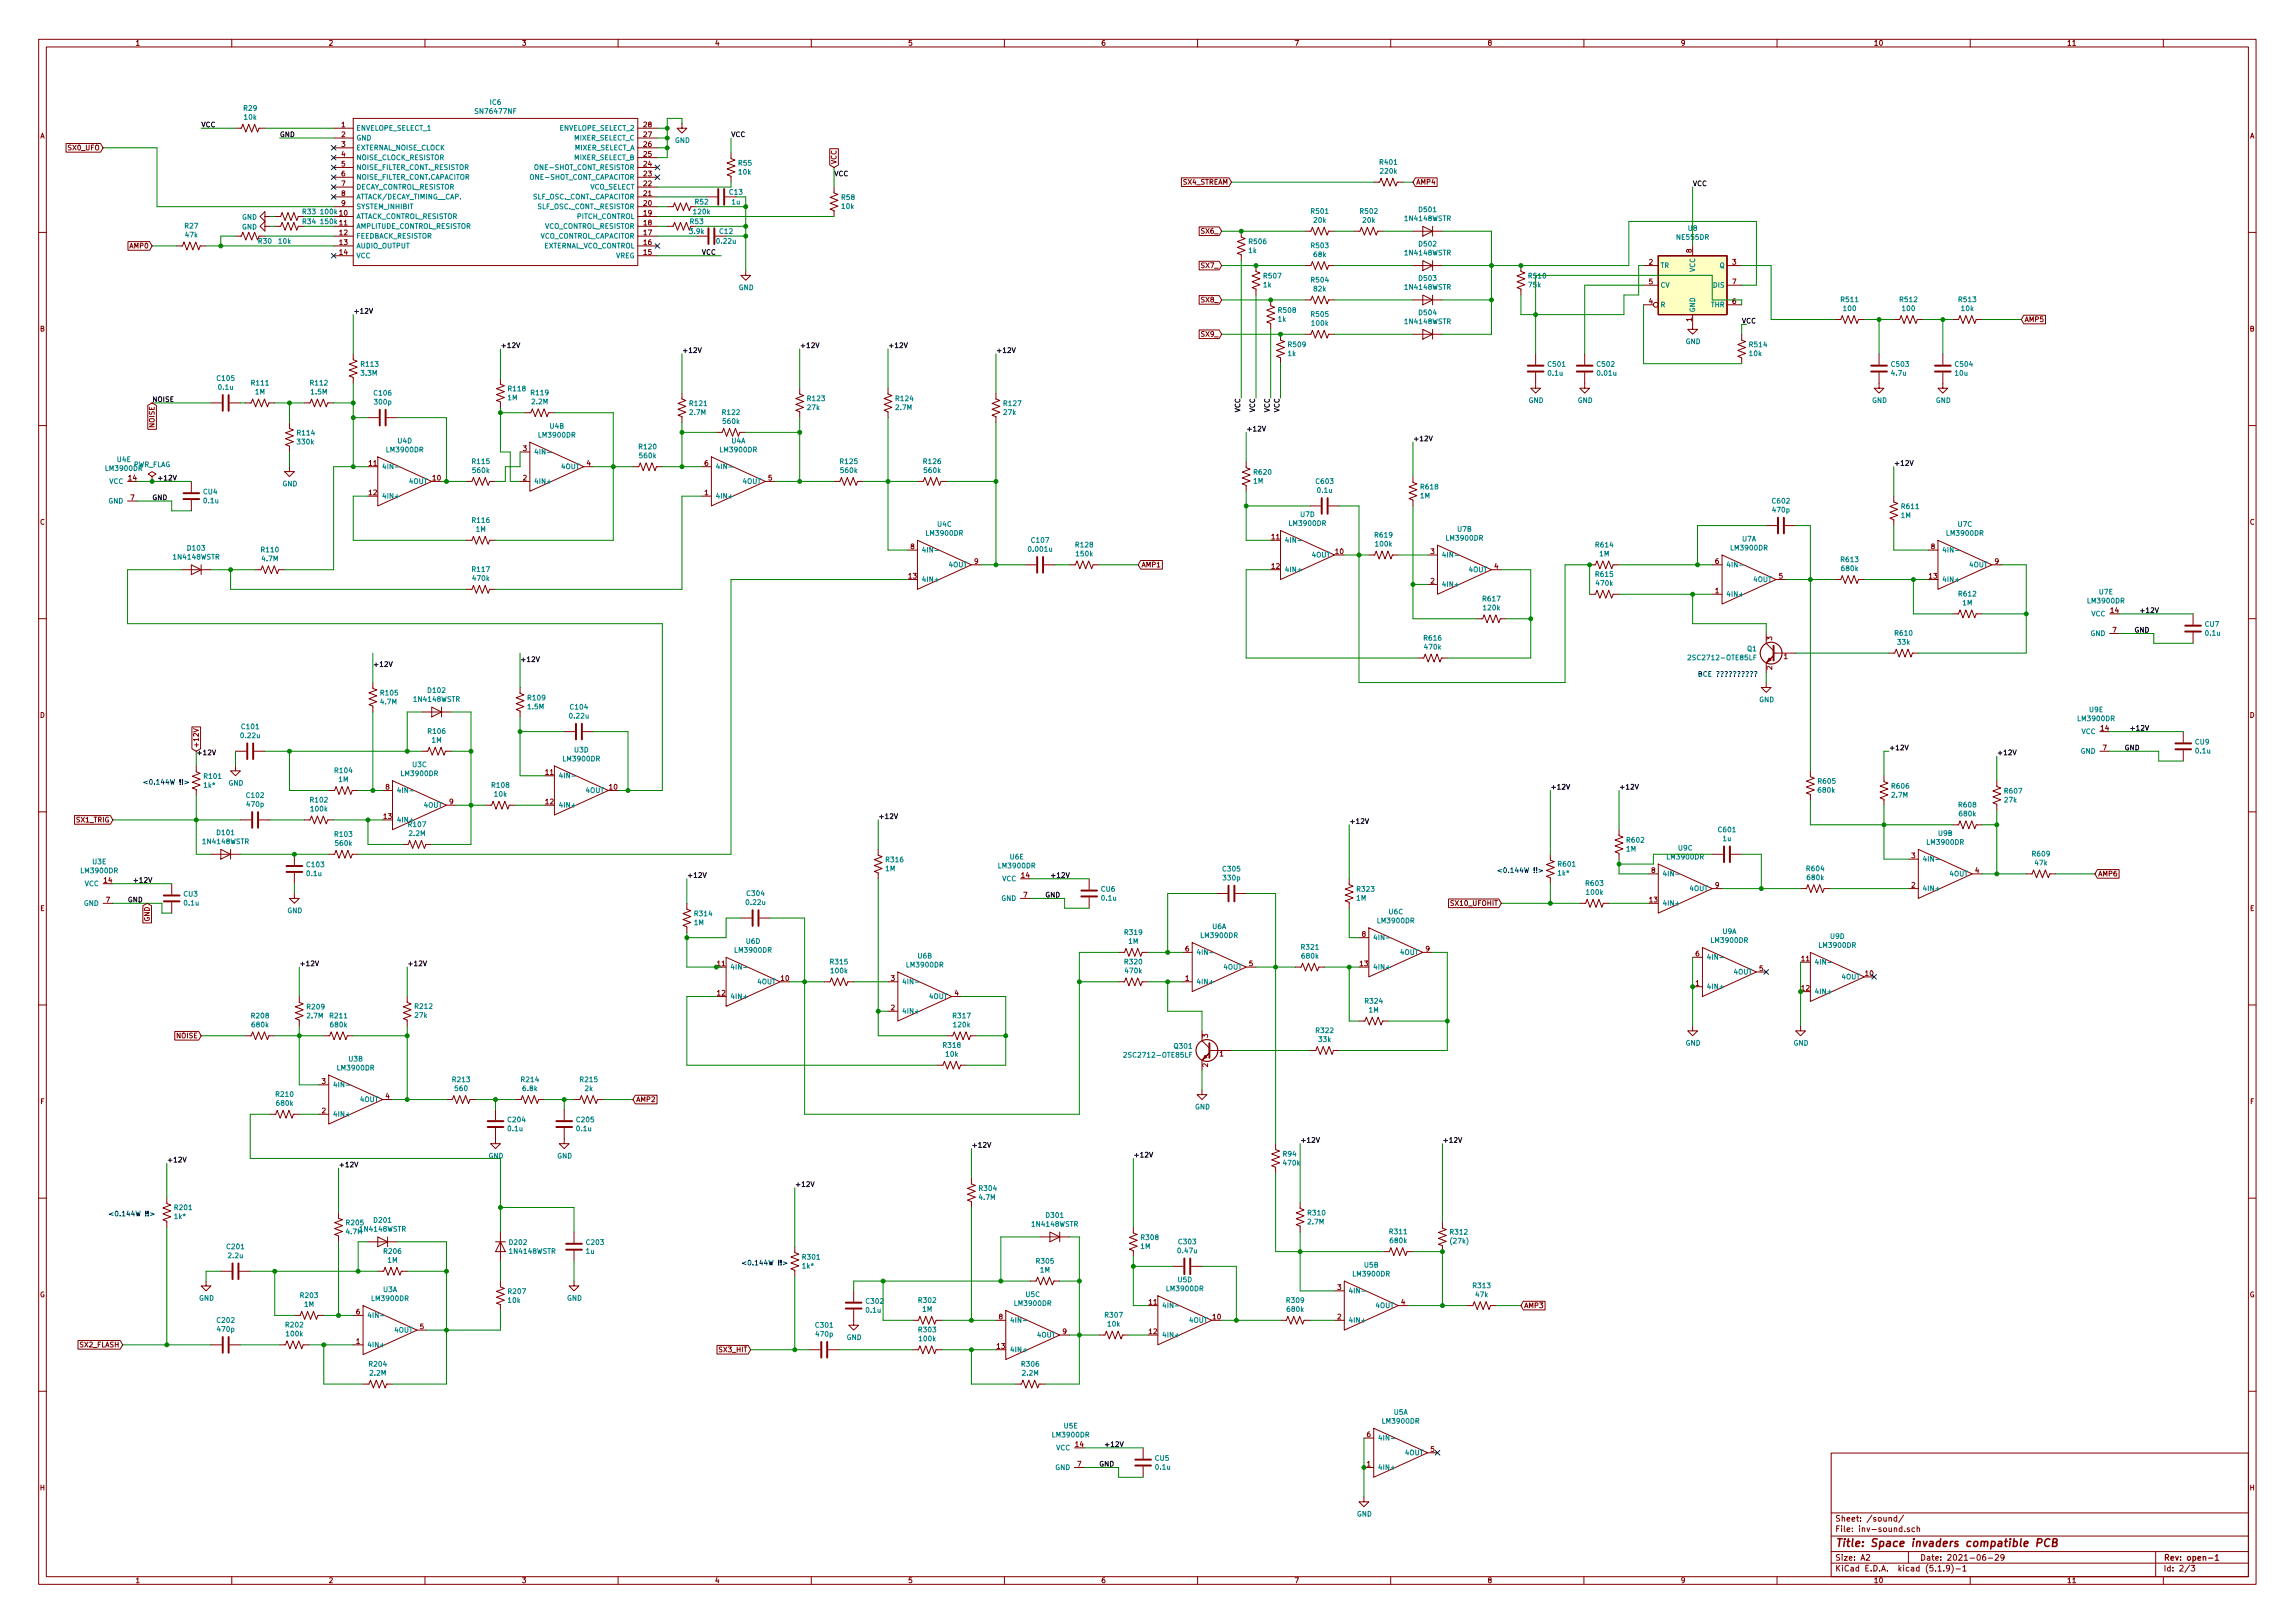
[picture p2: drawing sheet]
<svg xmlns="http://www.w3.org/2000/svg" width="594mm" height="420mm" viewBox="0 0 594 420" stroke-linecap="round" stroke-linejoin="round" font-family="sans-serif">
<defs><g id="words">
<text font-size="2.8" fill="#840000" x="475" y="400.4">Title: Space invaders compatible PCB</text>
<g font-size="2.1" fill="#840000">
<text x="475" y="393.9">Sheet: /sound/</text>
<text x="475" y="396.6">File: inv-sound.sch</text>
<text x="475" y="406.8">KiCad E.D.A. kicad (5.1.9)-1</text>
<text x="475" y="404">Size: A2</text>
<text x="497" y="404">Date: 2021-06-29</text>
<text x="560" y="404">Rev: open-1</text>
<text x="560" y="406.8">Id: 2/3</text>
</g>
<g font-size="1.8" fill="#840000">
<text x="35" y="11.8">1</text>
<text x="85" y="11.8">2</text>
<text x="135" y="11.8">3</text>
<text x="185" y="11.8">4</text>
<text x="235" y="11.8">5</text>
<text x="285" y="11.8">6</text>
<text x="335" y="11.8">7</text>
<text x="385" y="11.8">8</text>
<text x="435" y="11.8">9</text>
<text x="485" y="11.8">10</text>
<text x="535" y="11.8">11</text>
<text x="10.4" y="35.8">A</text>
<text x="88.4" y="32.9">1</text>
<text x="88.4" y="35.5">2</text>
<text x="166.7" y="35.5">27</text>
<text x="166.7" y="32.9">28</text>
<text x="582.4" y="35.8">A</text>
<text x="17.8" y="38.9">SX0_UFO</text>
<text x="88.4" y="38">3</text>
<text x="88.4" y="40.6">4</text>
<text x="166.7" y="40.6">25</text>
<text x="166.7" y="38">26</text>
<text x="88.4" y="43.1">5</text>
<text x="88.4" y="45.6">6</text>
<text x="166.7" y="45.6">23</text>
<text x="166.7" y="43.1">24</text>
<text x="216.5" y="42.6" transform="rotate(-90 216.5 42.6)">VCC</text>
<text x="306.2" y="47.8">SX4_STREAM</text>
<text x="366.5" y="47.8">AMP4</text>
<text x="88.4" y="48.2">7</text>
<text x="88.4" y="50.7">8</text>
<text x="88.4" y="53.3">9</text>
<text x="166.7" y="53.3">20</text>
<text x="166.7" y="50.7">21</text>
<text x="166.7" y="48.2">22</text>
<text x="166.7" y="58.3">18</text>
<text x="166.7" y="55.8">19</text>
<text x="33.7" y="64.3">AMP0</text>
<text x="87.9" y="60.9">12</text>
<text x="87.9" y="63.4">13</text>
<text x="87.9" y="66">14</text>
<text x="166.7" y="66">15</text>
<text x="166.7" y="63.4">16</text>
<text x="166.7" y="60.9">17</text>
<text x="311.1" y="60.5">SX6_</text>
<text x="437.9" y="65.4" transform="rotate(-90 437.9 65.4)">8</text>
<text x="311.1" y="69.4">SX7_</text>
<text x="426.9" y="68.5">2</text>
<text x="448.5" y="68.5">3</text>
<text x="426.9" y="73.6">5</text>
<text x="448.5" y="73.6">7</text>
<text x="311.1" y="78.3">SX8_</text>
<text x="426.9" y="78.7">4</text>
<text x="437.9" y="83.2" transform="rotate(-90 437.9 83.2)">1</text>
<text x="448.5" y="78.7">6</text>
<text x="524" y="83.4">AMP5</text>
<text x="10.4" y="85.8">B</text>
<text x="311.1" y="87.2">SX9_</text>
<text x="582.4" y="85.8">B</text>
<text x="40" y="110.6" transform="rotate(-90 40 110.6)">NOISE</text>
<text x="135.4" y="116.8">3</text>
<text x="33.3" y="124.4">14</text>
<text x="95.6" y="120.6">11</text>
<text x="112.1" y="124.4">10</text>
<text x="135.4" y="124.4">2</text>
<text x="151.9" y="120.6">4</text>
<text x="182.4" y="120.6">6</text>
<text x="198.9" y="124.4">5</text>
<text x="33.8" y="129.5">7</text>
<text x="95.6" y="128.2">12</text>
<text x="182.4" y="128.2">1</text>
<text x="10.4" y="135.8">C</text>
<text x="582.4" y="135.8">C</text>
<text x="235.7" y="142.2">8</text>
<text x="329.2" y="139.6">11</text>
<text x="345.7" y="143.4">10</text>
<text x="370.4" y="143.4">3</text>
<text x="499.9" y="142.2">8</text>
<text x="235.3" y="149.8">13</text>
<text x="252.2" y="146">9</text>
<text x="295.4" y="146.9">AMP1</text>
<text x="329.2" y="147.2">12</text>
<text x="386.9" y="147.2">4</text>
<text x="444" y="146">6</text>
<text x="460.5" y="149.8">5</text>
<text x="499.4" y="149.8">13</text>
<text x="516.4" y="146">9</text>
<text x="370.4" y="151">2</text>
<text x="444" y="153.6">1</text>
<text x="546.4" y="158.7">14</text>
<text x="458.7" y="165.8" transform="rotate(-90 458.7 165.8)">3</text>
<text x="546.9" y="163.7">7</text>
<text x="458.7" y="173.4" transform="rotate(-90 458.7 173.4)">2</text>
<text x="461.8" y="170.6">1</text>
<text x="10.4" y="185.8">D</text>
<text x="582.4" y="185.8">D</text>
<text x="543.9" y="189.1">14</text>
<text x="51.4" y="193.7" transform="rotate(-90 51.4 193.7)">+12V</text>
<text x="544.3" y="194.2">7</text>
<text x="141.3" y="200.6">11</text>
<text x="99.8" y="204.4">8</text>
<text x="116.4" y="208.2">9</text>
<text x="141.3" y="208.2">12</text>
<text x="157.8" y="204.4">10</text>
<text x="19.9" y="212.9">SX1_TRIG</text>
<text x="99.4" y="212">13</text>
<text x="264.5" y="227.2">14</text>
<text x="427.5" y="226">8</text>
<text x="494.8" y="222.2">3</text>
<text x="511.3" y="226">4</text>
<text x="543.1" y="226.9">AMP6</text>
<text x="27" y="228.5">14</text>
<text x="27.5" y="233.6">7</text>
<text x="264.9" y="232.3">7</text>
<text x="427" y="233.6">13</text>
<text x="444" y="229.8">9</text>
<text x="494.8" y="229.8">2</text>
<text x="10.4" y="235.8">E</text>
<text x="38.7" y="238.6" transform="rotate(-90 38.7 238.6)">GND</text>
<text x="375.9" y="234.5">SX10_UFOHIT</text>
<text x="582.4" y="235.8">E</text>
<text x="352.6" y="242.5">8</text>
<text x="306.9" y="246.3">6</text>
<text x="323.4" y="250.1">5</text>
<text x="352.1" y="250.1">13</text>
<text x="369.1" y="246.3">9</text>
<text x="438.9" y="247.6">6</text>
<text x="455.4" y="251.4">5</text>
<text x="466.4" y="248.8">11</text>
<text x="185.7" y="257.7">12</text>
<text x="202.2" y="253.9">10</text>
<text x="230.7" y="253.9">3</text>
<text x="247.2" y="257.7">4</text>
<text x="306.9" y="253.9">1</text>
<text x="438.9" y="255.2">1</text>
<text x="466.4" y="256.5">12</text>
<text x="482.9" y="252.6">10</text>
<text x="230.7" y="261.5">2</text>
<text x="45.8" y="268.8">NOISE</text>
<text x="312.7" y="268.6" transform="rotate(-90 312.7 268.6)">3</text>
<text x="315.7" y="273.5">1</text>
<text x="83.3" y="280.6">3</text>
<text x="312.7" y="276.2" transform="rotate(-90 312.7 276.2)">2</text>
<text x="10.5" y="285.8">F</text>
<text x="99.8" y="284.4">4</text>
<text x="164.6" y="285.3">AMP2</text>
<text x="582.5" y="285.8">F</text>
<text x="83.3" y="288.2">2</text>
<text x="10.3" y="335.8">G</text>
<text x="346.2" y="333.9">3</text>
<text x="582.3" y="335.8">G</text>
<text x="92.2" y="340.3">6</text>
<text x="258.6" y="341.5">8</text>
<text x="297.5" y="337.7">11</text>
<text x="314" y="341.5">10</text>
<text x="346.2" y="341.5">2</text>
<text x="362.7" y="337.7">4</text>
<text x="394.5" y="338.6">AMP3</text>
<text x="92.2" y="347.9">1</text>
<text x="108.7" y="344.1">5</text>
<text x="275.1" y="345.4">9</text>
<text x="297.5" y="345.4">12</text>
<text x="20.8" y="348.8">SX2_FLASH</text>
<text x="186.3" y="350.1">SX3_HIT</text>
<text x="258.1" y="349.2">13</text>
<text x="278.4" y="374.6">14</text>
<text x="353.8" y="372">6</text>
<text x="370.4" y="375.8">5</text>
<text x="278.9" y="379.6">7</text>
<text x="353.8" y="379.6">1</text>
<text x="10.4" y="385.8">H</text>
<text x="582.4" y="385.8">H</text>
<text x="35" y="409.8">1</text>
<text x="85" y="409.8">2</text>
<text x="135" y="409.8">3</text>
<text x="185" y="409.8">4</text>
<text x="235" y="409.8">5</text>
<text x="285" y="409.8">6</text>
<text x="335" y="409.8">7</text>
<text x="385" y="409.8">8</text>
<text x="435" y="409.8">9</text>
<text x="485" y="409.8">10</text>
<text x="535" y="409.8">11</text>
</g>
<g font-size="1.8" fill="#008484">
<text x="63.1" y="28.7">R29</text>
<text x="123.4" y="29.5">SN76477NF</text>
<text x="126.9" y="27.1">IC6</text>
<text x="63.3" y="31">10k</text>
<text x="92.2" y="33.8">ENVELOPE_SELECT_1</text>
<text x="144.8" y="33.8">ENVELOPE_SELECT_2</text>
<text x="92.2" y="36.4">GND</text>
<text x="92.2" y="38.9">EXTERNAL_NOISE_CLOCK</text>
<text x="92.2" y="41.4">NOISE_CLOCK_RESISTOR</text>
<text x="148.5" y="41.4">MIXER_SELECT_B</text>
<text x="148.5" y="38.9">MIXER_SELECT_A</text>
<text x="148.5" y="36.4">MIXER_SELECT_C</text>
<text x="174.7" y="37">GND</text>
<text x="92.2" y="44">NOISE_FILTER_CONT._RESISTOR</text>
<text x="92.2" y="46.5">NOISE_FILTER_CONT.CAPACITOR</text>
<text x="137.5" y="46.5">ONE-SHOT_CONT_CAPACITOR</text>
<text x="139" y="44">ONE-SHOT_CONT_RESISTOR</text>
<text x="191.2" y="42.9">R55</text>
<text x="191.3" y="45.2">10k</text>
<text x="357.3" y="42.6">R401</text>
<text x="357.5" y="44.9">220k</text>
<text x="92.2" y="49.1">DECAY_CONTROL_RESISTOR</text>
<text x="92.2" y="51.6">ATTACK/DECAY_TIMING__CAP.</text>
<text x="137.7" y="51.6">SLF_OSC._CONT._CAPACITOR</text>
<text x="152.6" y="49.1">VCO_SELECT</text>
<text x="180" y="52.9">R52</text>
<text x="188.9" y="50.4">C13</text>
<text x="189.5" y="52.9">1u</text>
<text x="217.9" y="51.8">R58</text>
<text x="47.9" y="59.1">R27</text>
<text x="62.6" y="59.4">GND</text>
<text x="62.6" y="56.9">GND</text>
<text x="78.4" y="55.5">R33</text>
<text x="78.4" y="58">R34</text>
<text x="83.1" y="55.5">100k 10</text>
<text x="83.1" y="58">150k 11</text>
<text x="92.2" y="56.7">ATTACK_CONTROL_RESISTOR</text>
<text x="92.2" y="59.2">AMPLITUDE_CONTROL_RESISTOR</text>
<text x="92.2" y="54.1">SYSTEM_INHIBIT</text>
<text x="139.2" y="54.1">SLF_OSC._CONT._RESISTOR</text>
<text x="140.7" y="59.2">VCO_CONTROL_RESISTOR</text>
<text x="149.3" y="56.7">PITCH_CONTROL</text>
<text x="178.7" y="58">R53</text>
<text x="179.7" y="55.5">120k</text>
<text x="218" y="54.1">10k</text>
<text x="339.5" y="55.3">R501</text>
<text x="340.2" y="57.6">20k</text>
<text x="352.2" y="55.3">R502</text>
<text x="352.9" y="57.6">20k</text>
<text x="363.9" y="57.2">1N4148WSTR</text>
<text x="367.4" y="54.9">D501</text>
<text x="437" y="59.8">U8</text>
<text x="48.1" y="61.5">47k</text>
<text x="67" y="63.1">R30</text>
<text x="72.2" y="63.1">10k</text>
<text x="92.2" y="61.8">FEEDBACK_RESISTOR</text>
<text x="92.2" y="64.3">AUDIO_OUTPUT</text>
<text x="139.3" y="61.8">VCO_CONTROL_CAPACITOR</text>
<text x="140.3" y="64.3">EXTERNAL_VCO_CONTROL</text>
<text x="178.6" y="60.5">3.9k</text>
<text x="185.7" y="63.1">0.22u</text>
<text x="186.3" y="60.5">C12</text>
<text x="323.3" y="65.5">1k</text>
<text x="323.4" y="63.2">R506</text>
<text x="339.5" y="64.2">R503</text>
<text x="367.4" y="63.8">D502</text>
<text x="434.2" y="62.1">NE555DR</text>
<text x="92.2" y="66.8">VCC</text>
<text x="159.3" y="66.8">VREG</text>
<text x="340.2" y="66.5">68k</text>
<text x="363.9" y="66.1">1N4148WSTR</text>
<text x="429.8" y="69.4">TR</text>
<text x="438.8" y="70.5" transform="rotate(-90 438.8 70.5)">VCC</text>
<text x="445.2" y="69.4">Q</text>
<text x="191.2" y="75.1">GND</text>
<text x="327.1" y="74.4">1k</text>
<text x="327.3" y="72.1">R507</text>
<text x="339.5" y="73.1">R504</text>
<text x="340.2" y="75.4">82k</text>
<text x="363.9" y="75">1N4148WSTR</text>
<text x="367.4" y="72.7">D503</text>
<text x="395.8" y="74.4">75k</text>
<text x="395.8" y="72.1">R510</text>
<text x="429.8" y="74.5">CV</text>
<text x="443.6" y="74.5">DIS</text>
<text x="330.9" y="83.3">1k</text>
<text x="331.1" y="81">R508</text>
<text x="339.5" y="82">R505</text>
<text x="363.9" y="83.9">1N4148WSTR</text>
<text x="367.4" y="81.6">D504</text>
<text x="429.8" y="79.5">R</text>
<text x="438.8" y="80.9" transform="rotate(-90 438.8 80.9)">GND</text>
<text x="442.9" y="79.5">THR</text>
<text x="476.7" y="78.2">R511</text>
<text x="477.3" y="80.5">100</text>
<text x="491.9" y="78.2">R512</text>
<text x="492.6" y="80.5">100</text>
<text x="507.2" y="78.2">R513</text>
<text x="507.8" y="80.5">10k</text>
<text x="333.6" y="89.9">R509</text>
<text x="339.7" y="84.3">100k</text>
<text x="436.3" y="89.1">GND</text>
<text x="453" y="89.9">R514</text>
<text x="93.6" y="94.9">R113</text>
<text x="333.4" y="92.2">1k</text>
<text x="400.8" y="94.9">C501</text>
<text x="413.5" y="94.9">C502</text>
<text x="452.9" y="92.2">10k</text>
<text x="489.7" y="94.9">C503</text>
<text x="506.2" y="94.9">C504</text>
<text x="56.3" y="98.6">C105</text>
<text x="56.7" y="100.9">0.1u</text>
<text x="65.2" y="99.8">R111</text>
<text x="80.4" y="99.8">R112</text>
<text x="93.5" y="97.2">3.3M</text>
<text x="131.7" y="101.3">R118</text>
<text x="400.8" y="97.2">0.1u</text>
<text x="413.6" y="97.2">0.01u</text>
<text x="489.7" y="97.2">4.7u</text>
<text x="506.2" y="97.2">10u</text>
<text x="66.1" y="102.1">1M</text>
<text x="80.6" y="102.1">1.5M</text>
<text x="97" y="102.4">C106</text>
<text x="97.1" y="104.7">300p</text>
<text x="131.4" y="103.6">1M</text>
<text x="137.6" y="102.3">R119</text>
<text x="137.7" y="104.6">2.2M</text>
<text x="178.6" y="107.4">2.7M</text>
<text x="178.7" y="105.1">R121</text>
<text x="187.1" y="107.4">R122</text>
<text x="209.1" y="106.1">27k</text>
<text x="209.1" y="103.8">R123</text>
<text x="232" y="106.1">2.7M</text>
<text x="232" y="103.8">R124</text>
<text x="259.9" y="107.4">27k</text>
<text x="259.9" y="105.1">R127</text>
<text x="395.7" y="104.3">GND</text>
<text x="408.4" y="104.3">GND</text>
<text x="484.6" y="104.3">GND</text>
<text x="501.1" y="104.3">GND</text>
<text x="77.1" y="112.7">R114</text>
<text x="139.6" y="113.3">LM3900DR</text>
<text x="142.4" y="111">U4B</text>
<text x="187.3" y="109.7">560k</text>
<text x="30.4" y="119.6">U4E</text>
<text x="77.1" y="115">330k</text>
<text x="100.3" y="117.1">LM3900DR</text>
<text x="103" y="114.8">U4D</text>
<text x="138.2" y="117.6">4IN-</text>
<text x="165.5" y="116.3">R120</text>
<text x="165.7" y="118.6">560k</text>
<text x="186.6" y="117.1">LM3900DR</text>
<text x="189.4" y="114.8">U4A</text>
<text x="27.5" y="121.9">LM3900DR</text>
<text x="28.3" y="125.3">VCC</text>
<text x="34.4" y="120.9">PWR_FLAG</text>
<text x="73.1" y="125.9">GND</text>
<text x="98.8" y="121.5">4IN-</text>
<text x="106" y="125.3">4OUT</text>
<text x="122.4" y="120.1">R115</text>
<text x="122.5" y="122.4">560k</text>
<text x="138.2" y="125.3">4IN+</text>
<text x="145.4" y="121.5">4OUT</text>
<text x="185.2" y="121.5">4IN-</text>
<text x="192.4" y="125.3">4OUT</text>
<text x="217.6" y="120.1">R125</text>
<text x="217.8" y="122.4">560k</text>
<text x="239.2" y="120.1">R126</text>
<text x="239.3" y="122.4">560k</text>
<text x="324.5" y="125.2">1M</text>
<text x="324.7" y="122.9">R620</text>
<text x="340.8" y="125.3">C603</text>
<text x="28.1" y="130.3">GND</text>
<text x="52.7" y="128">CU4</text>
<text x="52.9" y="130.3">0.1u</text>
<text x="98.8" y="129.1">4IN+</text>
<text x="185.2" y="129.1">4IN+</text>
<text x="341.1" y="127.6">0.1u</text>
<text x="367.7" y="129">1M</text>
<text x="367.9" y="126.7">R618</text>
<text x="458.9" y="130.3">C602</text>
<text x="492.4" y="131.8">R611</text>
<text x="122.4" y="135.3">R116</text>
<text x="123.2" y="137.7">1M</text>
<text x="242.7" y="136.4">U4C</text>
<text x="333.9" y="136.1">LM3900DR</text>
<text x="336.7" y="133.8">U7D</text>
<text x="377.3" y="137.6">U7B</text>
<text x="459" y="132.7">470p</text>
<text x="492.1" y="134.1">1M</text>
<text x="506.9" y="136.4">U7C</text>
<text x="48.7" y="142.5">D103</text>
<text x="67.7" y="143">R110</text>
<text x="238.5" y="143">4IN-</text>
<text x="240" y="138.7">LM3900DR</text>
<text x="266.5" y="142.8">0.001u</text>
<text x="267.1" y="140.5">C107</text>
<text x="278.6" y="141.7">R128</text>
<text x="332.5" y="140.5">4IN-</text>
<text x="356" y="139.2">R619</text>
<text x="356.2" y="141.5">100k</text>
<text x="374.6" y="139.9">LM3900DR</text>
<text x="413.2" y="141.7">R614</text>
<text x="448.2" y="142.5">LM3900DR</text>
<text x="451" y="140.2">U7A</text>
<text x="502.7" y="143">4IN-</text>
<text x="504.1" y="138.7">LM3900DR</text>
<text x="45.1" y="144.8">1N4148WSTR</text>
<text x="67.9" y="145.3">4.7M</text>
<text x="122.4" y="148">R117</text>
<text x="245.7" y="146.9">4OUT</text>
<text x="278.7" y="144">150k</text>
<text x="332.5" y="148.1">4IN+</text>
<text x="339.7" y="144.3">4OUT</text>
<text x="373.1" y="144.3">4IN-</text>
<text x="380.3" y="148.1">4OUT</text>
<text x="413.2" y="149.3">R615</text>
<text x="414.1" y="144">1M</text>
<text x="446.8" y="146.9">4IN-</text>
<text x="476.7" y="145.5">R613</text>
<text x="476.8" y="147.8">680k</text>
<text x="509.9" y="146.9">4OUT</text>
<text x="122.5" y="150.4">470k</text>
<text x="238.5" y="150.7">4IN+</text>
<text x="373.1" y="151.9">4IN+</text>
<text x="384" y="155.7">R617</text>
<text x="413.3" y="151.6">470k</text>
<text x="446.8" y="154.5">4IN+</text>
<text x="454" y="150.7">4OUT</text>
<text x="502.7" y="150.7">4IN+</text>
<text x="507.2" y="154.4">R612</text>
<text x="543.4" y="153.9">U7E</text>
<text x="384.1" y="158">120k</text>
<text x="508.1" y="156.7">1M</text>
<text x="540.6" y="156.2">LM3900DR</text>
<text x="541.4" y="159.6">VCC</text>
<text x="368.7" y="165.8">R616</text>
<text x="490.7" y="164.6">R610</text>
<text x="491.3" y="166.9">33k</text>
<text x="541.1" y="164.6">GND</text>
<text x="570.8" y="162.2">CU7</text>
<text x="571" y="164.6">0.1u</text>
<text x="368.9" y="168.1">470k</text>
<text x="437.9" y="170.9">2SC2712-OTE85LF</text>
<text x="452.3" y="168.6">Q1</text>
<text x="110.9" y="179.4">D102</text>
<text x="98.6" y="182.3">4.7M</text>
<text x="98.7" y="180">R105</text>
<text x="107.3" y="181.7">1N4148WSTR</text>
<text x="136.7" y="183.6">1.5M</text>
<text x="136.8" y="181.3">R109</text>
<text x="147.6" y="186">0.22u</text>
<text x="147.8" y="183.7">C104</text>
<text x="455.4" y="181.8">GND</text>
<text x="540.9" y="184.4">U9E</text>
<text x="62.5" y="191.1">0.22u</text>
<text x="62.7" y="188.8">C101</text>
<text x="110.9" y="190">R106</text>
<text x="538.1" y="186.7">LM3900DR</text>
<text x="538.8" y="190">VCC</text>
<text x="111.8" y="192.3">1M</text>
<text x="146" y="197.1">LM3900DR</text>
<text x="148.7" y="194.8">U3D</text>
<text x="538.6" y="195.1">GND</text>
<text x="568.3" y="192.7">CU9</text>
<text x="568.5" y="195">0.1u</text>
<text x="52.9" y="203.9">1k*</text>
<text x="52.9" y="201.6">R101</text>
<text x="59.1" y="203.4">GND</text>
<text x="86.8" y="200.1">R104</text>
<text x="87.7" y="202.4">1M</text>
<text x="104.1" y="200.9">LM3900DR</text>
<text x="106.8" y="198.6">U3C</text>
<text x="127.4" y="203.9">R108</text>
<text x="144.5" y="201.5">4IN-</text>
<text x="470.8" y="202.9">R605</text>
<text x="63.9" y="206.5">C102</text>
<text x="64" y="208.9">470p</text>
<text x="80.4" y="207.7">R102</text>
<text x="102.6" y="205.3">4IN-</text>
<text x="109.8" y="209.1">4OUT</text>
<text x="128.1" y="206.2">10k</text>
<text x="144.5" y="209.1">4IN+</text>
<text x="151.7" y="205.3">4OUT</text>
<text x="470.8" y="205.2">680k</text>
<text x="489.8" y="206.5">2.7M</text>
<text x="489.8" y="204.2">R606</text>
<text x="507.2" y="209">R608</text>
<text x="518.9" y="207.7">27k</text>
<text x="519" y="205.4">R607</text>
<text x="80.6" y="210">100k</text>
<text x="102.6" y="212.9">4IN+</text>
<text x="105.8" y="214.1">R107</text>
<text x="444.9" y="215.4">C601</text>
<text x="507.3" y="211.3">680k</text>
<text x="52.7" y="218.5">1N4148WSTR</text>
<text x="56.3" y="216.2">D101</text>
<text x="86.8" y="216.6">R103</text>
<text x="86.9" y="218.9">560k</text>
<text x="106" y="216.4">2.2M</text>
<text x="421" y="220.4">1M</text>
<text x="421.2" y="218.1">R602</text>
<text x="434.5" y="220.2">U9C</text>
<text x="446" y="217.7">1u</text>
<text x="499" y="218.7">LM3900DR</text>
<text x="501.8" y="216.4">U9B</text>
<text x="526.2" y="221.7">R609</text>
<text x="21.2" y="226.1">LM3900DR</text>
<text x="24" y="223.7">U3E</text>
<text x="79.5" y="224.5">C103</text>
<text x="79.5" y="226.8">0.1u</text>
<text x="229.2" y="225.5">1M</text>
<text x="229.5" y="223.2">R316</text>
<text x="258.7" y="224.8">LM3900DR</text>
<text x="261.5" y="222.5">U6E</text>
<text x="316.7" y="225.6">C305</text>
<text x="316.8" y="227.9">330p</text>
<text x="403.4" y="226.7">1k*</text>
<text x="403.5" y="224.3">R601</text>
<text x="430.3" y="226.9">4IN-</text>
<text x="431.7" y="222.5">LM3900DR</text>
<text x="467.8" y="225.5">R604</text>
<text x="467.9" y="227.8">680k</text>
<text x="497.6" y="223.1">4IN-</text>
<text x="504.8" y="226.9">4OUT</text>
<text x="526.8" y="224">47k</text>
<text x="21.9" y="229.4">VCC</text>
<text x="47.6" y="232.1">CU3</text>
<text x="193.5" y="231.9">C304</text>
<text x="259.2" y="233.2">GND</text>
<text x="259.4" y="228.1">VCC</text>
<text x="285.1" y="230.8">CU6</text>
<text x="285.3" y="233.1">0.1u</text>
<text x="351.2" y="233.1">1M</text>
<text x="351.4" y="230.8">R323</text>
<text x="410.6" y="229.3">R603</text>
<text x="410.8" y="231.6">100k</text>
<text x="437.5" y="230.7">4OUT</text>
<text x="497.6" y="230.7">4IN+</text>
<text x="21.7" y="234.5">GND</text>
<text x="47.8" y="234.4">0.1u</text>
<text x="74.4" y="236.4">GND</text>
<text x="179.7" y="239.5">1M</text>
<text x="179.9" y="237.2">R314</text>
<text x="193.3" y="234.3">0.22u</text>
<text x="356.8" y="239">LM3900DR</text>
<text x="359.6" y="236.7">U6C</text>
<text x="430.3" y="234.5">4IN+</text>
<text x="193.2" y="244.3">U6D</text>
<text x="291.3" y="242">R319</text>
<text x="292.2" y="244.3">1M</text>
<text x="311.1" y="242.8">LM3900DR</text>
<text x="313.8" y="240.5">U6A</text>
<text x="337" y="245.8">R321</text>
<text x="355.3" y="243.4">4IN-</text>
<text x="443.2" y="244.1">LM3900DR</text>
<text x="445.9" y="241.8">U9A</text>
<text x="471.1" y="245.4">LM3900DR</text>
<text x="473.9" y="243">U9D</text>
<text x="189" y="251">4IN-</text>
<text x="190.4" y="246.6">LM3900DR</text>
<text x="215.1" y="249.6">R315</text>
<text x="215.2" y="252">100k</text>
<text x="234.9" y="250.4">LM3900DR</text>
<text x="237.6" y="248.1">U6B</text>
<text x="291.3" y="249.6">R320</text>
<text x="291.4" y="252">470k</text>
<text x="309.6" y="247.2">4IN-</text>
<text x="316.8" y="251">4OUT</text>
<text x="337.1" y="248.1">680k</text>
<text x="355.3" y="251">4IN+</text>
<text x="362.6" y="247.2">4OUT</text>
<text x="441.7" y="248.5">4IN-</text>
<text x="469.6" y="249.7">4IN-</text>
<text x="196.2" y="254.8">4OUT</text>
<text x="233.4" y="254.8">4IN-</text>
<text x="309.6" y="254.8">4IN+</text>
<text x="441.7" y="256.1">4IN+</text>
<text x="448.9" y="252.3">4OUT</text>
<text x="469.6" y="257.3">4IN+</text>
<text x="476.9" y="253.5">4OUT</text>
<text x="65.2" y="263.6">R208</text>
<text x="79.6" y="263.6">2.7M</text>
<text x="79.6" y="261.3">R209</text>
<text x="85.5" y="263.6">R211</text>
<text x="107.5" y="263.5">27k</text>
<text x="107.5" y="261.2">R212</text>
<text x="189" y="258.6">4IN+</text>
<text x="233.4" y="262.4">4IN+</text>
<text x="240.6" y="258.6">4OUT</text>
<text x="246.8" y="263.6">R317</text>
<text x="353.5" y="259.8">R324</text>
<text x="354.4" y="262.1">1M</text>
<text x="65.4" y="265.9">680k</text>
<text x="85.7" y="265.9">680k</text>
<text x="247" y="265.9">120k</text>
<text x="340.8" y="267.4">R322</text>
<text x="341.4" y="269.7">33k</text>
<text x="90.3" y="274.8">U3B</text>
<text x="244.3" y="271.2">R318</text>
<text x="244.9" y="273.5">10k</text>
<text x="291.8" y="273.8">2SC2712-OTE85LF</text>
<text x="304.1" y="271.5">Q301</text>
<text x="436.3" y="270.7">GND</text>
<text x="464.3" y="270.7">GND</text>
<text x="86.1" y="281.5">4IN-</text>
<text x="87.6" y="277.1">LM3900DR</text>
<text x="117.3" y="280.1">R213</text>
<text x="135.1" y="280.1">R214</text>
<text x="150.3" y="280.1">R215</text>
<text x="71.6" y="283.9">R210</text>
<text x="71.7" y="286.2">680k</text>
<text x="93.3" y="285.3">4OUT</text>
<text x="117.9" y="282.4">560</text>
<text x="135.4" y="282.4">6.8k</text>
<text x="151.4" y="282.4">2k</text>
<text x="309.3" y="287.2">GND</text>
<text x="86.1" y="289.1">4IN+</text>
<text x="131.6" y="290.5">C204</text>
<text x="131.6" y="292.8">0.1u</text>
<text x="149.4" y="290.5">C205</text>
<text x="149.4" y="292.8">0.1u</text>
<text x="126.4" y="299.9">GND</text>
<text x="144.2" y="299.9">GND</text>
<text x="332.2" y="299.4">R94</text>
<text x="332.4" y="301.7">470k</text>
<text x="253.5" y="310.6">4.7M</text>
<text x="253.6" y="308.3">R304</text>
<text x="45.3" y="315.6">1k*</text>
<text x="45.3" y="313.2">R201</text>
<text x="89.8" y="317.2">R205</text>
<text x="96.9" y="316.5">D201</text>
<text x="267.3" y="317.6">1N4148WSTR</text>
<text x="270.9" y="315.3">D301</text>
<text x="338.6" y="317">2.7M</text>
<text x="338.7" y="314.6">R310</text>
<text x="58.9" y="323.4">C201</text>
<text x="89.7" y="319.5">4.7M</text>
<text x="93.3" y="318.8">1N4148WSTR</text>
<text x="132" y="322.3">D202</text>
<text x="151.9" y="322.3">C203</text>
<text x="295.3" y="323.3">1M</text>
<text x="295.5" y="321">R308</text>
<text x="305.2" y="322.1">C303</text>
<text x="359.8" y="319.5">R311</text>
<text x="360" y="321.8">680k</text>
<text x="375.5" y="319.6">R312</text>
<text x="375.7" y="321.9">(27k)</text>
<text x="59.2" y="325.7">2.2u</text>
<text x="99.5" y="324.6">R206</text>
<text x="100.4" y="326.9">1M</text>
<text x="132.1" y="324.6">1N4148WSTR</text>
<text x="151.7" y="324.6">1u</text>
<text x="207.8" y="328.4">1k*</text>
<text x="207.9" y="326.1">R301</text>
<text x="268.4" y="327.1">R305</text>
<text x="269.3" y="329.4">1M</text>
<text x="305.1" y="324.4">0.47u</text>
<text x="353.2" y="328.1">U5B</text>
<text x="99.2" y="334.5">U3A</text>
<text x="131.7" y="335">R207</text>
<text x="265.6" y="335.8">U5C</text>
<text x="302.2" y="334.3">LM3900DR</text>
<text x="305" y="331.9">U5D</text>
<text x="349" y="334.8">4IN-</text>
<text x="350.4" y="330.4">LM3900DR</text>
<text x="381.4" y="333.5">R313</text>
<text x="382.1" y="335.8">47k</text>
<text x="51.5" y="336.7">GND</text>
<text x="77.9" y="336">R203</text>
<text x="78.8" y="338.3">1M</text>
<text x="95" y="341.2">4IN-</text>
<text x="96.4" y="336.8">LM3900DR</text>
<text x="131.6" y="337.3">10k</text>
<text x="146.8" y="336.7">GND</text>
<text x="224.3" y="337.5">C302</text>
<text x="224.3" y="339.8">0.1u</text>
<text x="237.9" y="337.3">R302</text>
<text x="238.8" y="339.6">1M</text>
<text x="262.8" y="338.1">LM3900DR</text>
<text x="286.2" y="341.1">R307</text>
<text x="300.7" y="338.6">4IN-</text>
<text x="333.2" y="337.3">R309</text>
<text x="333.3" y="339.6">680k</text>
<text x="356.2" y="338.6">4OUT</text>
<text x="56.3" y="342.4">C202</text>
<text x="56.4" y="344.7">470p</text>
<text x="74.1" y="343.6">R202</text>
<text x="74.2" y="345.9">100k</text>
<text x="102.2" y="345">4OUT</text>
<text x="211.3" y="343.7">C301</text>
<text x="211.4" y="346">470p</text>
<text x="219.2" y="346.9">GND</text>
<text x="237.9" y="344.9">R303</text>
<text x="238.1" y="347.2">100k</text>
<text x="261.4" y="342.4">4IN-</text>
<text x="268.6" y="346.2">4OUT</text>
<text x="286.8" y="343.4">10k</text>
<text x="300.7" y="346.2">4IN+</text>
<text x="307.9" y="342.4">4OUT</text>
<text x="349" y="342.4">4IN+</text>
<text x="95" y="348.8">4IN+</text>
<text x="95.7" y="353.8">R204</text>
<text x="261.4" y="350.1">4IN+</text>
<text x="264.6" y="353.8">R306</text>
<text x="95.8" y="356.1">2.2M</text>
<text x="264.7" y="356.1">2.2M</text>
<text x="275.5" y="369.8">U5E</text>
<text x="358.1" y="368.5">LM3900DR</text>
<text x="360.8" y="366.2">U5A</text>
<text x="272.6" y="372.1">LM3900DR</text>
<text x="273.4" y="375.5">VCC</text>
<text x="356.6" y="372.9">4IN-</text>
<text x="363.8" y="376.7">4OUT</text>
<text x="273.2" y="380.5">GND</text>
<text x="299.1" y="378.1">CU5</text>
<text x="299.2" y="380.5">0.1u</text>
<text x="356.6" y="380.5">4IN+</text>
<text x="351.2" y="392.6">GND</text>
</g>
<g font-size="1.8">
<text x="52.1" y="32.9">VCC</text>
<text x="72.4" y="35.5">GND</text>
<text x="189.2" y="35.5">VCC</text>
<text x="215.9" y="45.6">VCC</text>
<text x="438.1" y="48.2">VCC</text>
<text x="181.6" y="66">VCC</text>
<text x="91.4" y="81.2">+12V</text>
<text x="450.8" y="83.7">VCC</text>
<text x="129.5" y="90.1">+12V</text>
<text x="176.5" y="91.4">+12V</text>
<text x="207" y="90.1">+12V</text>
<text x="229.9" y="90.1">+12V</text>
<text x="257.8" y="91.4">+12V</text>
<text x="39.4" y="104.1">NOISE</text>
<text x="321.1" y="106.8" transform="rotate(-90 321.1 106.8)">VCC</text>
<text x="324.9" y="106.8" transform="rotate(-90 324.9 106.8)">VCC</text>
<text x="328.7" y="106.8" transform="rotate(-90 328.7 106.8)">VCC</text>
<text x="331.2" y="106.8" transform="rotate(-90 331.2 106.8)">VCC</text>
<text x="322.6" y="111.7">+12V</text>
<text x="365.8" y="114.2">+12V</text>
<text x="40.6" y="124.4">+12V</text>
<text x="490.2" y="120.6">+12V</text>
<text x="39.4" y="129.5">GND</text>
<text x="553.7" y="158.7">+12V</text>
<text x="552.4" y="163.7">GND</text>
<text x="96.5" y="172.6">+12V</text>
<text x="134.6" y="171.4">+12V</text>
<text x="551.2" y="189.1">+12V</text>
<text x="50.8" y="195.5">+12V</text>
<text x="488.9" y="194.2">+12V</text>
<text x="516.9" y="195.5">+12V</text>
<text x="549.9" y="194.2">GND</text>
<text x="401.3" y="204.4">+12V</text>
<text x="419.1" y="204.4">+12V</text>
<text x="227.3" y="212">+12V</text>
<text x="349.2" y="213.3">+12V</text>
<text x="177.8" y="227.2">+12V</text>
<text x="271.8" y="227.2">+12V</text>
<text x="33" y="233.6">GND</text>
<text x="34.3" y="228.5">+12V</text>
<text x="270.5" y="232.3">GND</text>
<text x="77.5" y="250.1">+12V</text>
<text x="105.4" y="250.1">+12V</text>
<text x="251.5" y="297.1">+12V</text>
<text x="293.4" y="299.6">+12V</text>
<text x="336.5" y="295.8">+12V</text>
<text x="373.4" y="295.8">+12V</text>
<text x="43.2" y="300.9">+12V</text>
<text x="87.6" y="302.2">+12V</text>
<text x="205.7" y="307.3">+12V</text>
<text x="285.8" y="374.6">+12V</text>
<text x="284.5" y="379.6">GND</text>
</g>
<g font-size="1.8" fill="#0000c2">
<text x="439.4" y="175.2">BCE</text>
<text x="36.8" y="203.1">&lt;0.144W !!&gt;</text>
<text x="387.3" y="226">&lt;0.144W !!&gt;</text>
<text x="27.9" y="314.9">&lt;0.144W !!&gt;</text>
<text x="191.8" y="327.6">&lt;0.144W !!&gt;</text>
</g>
<text font-size="1.8" fill="#008400" x="185.7" y="250.1">11</text>
</g></defs>
<g fill="none" stroke="#840000" stroke-width=".26">
<path d="M10 10.2h574v400h-574zM12 12.2h570v396h-570zM60 10.2v2M110 10.2v2M160 10.2v2M210 10.2v2M260 10.2v2M310 10.2v2M360 10.2v2M410 10.2v2M460 10.2v2M510 10.2v2"/>
<path d="M536.5 11.8h.8M560 10.2v2M17.1 37.2h8.9l.7 1.1-.7 1.1h-8.9zM61 33.2h1.5l.4-1 .7 2 .8-2 .8 2 .7-2 .8 2 .4-1h1.5M86.4 33.2h5M86.4 35.7h5M86.4 38.3h5M91.4 30.6h73.7v38.1h-73.7zM165.1 33.2h5.1M165.1 35.7h5.1M165.1 38.3h5.1M176.5 31.9v1.3h1.3l-1.3 1.3-1.2-1.3h1.2"/>
<path d="M189.2 39.5v1.6l1 .3-2 .8 2 .8-2 .7 2 .8-2 .8 1 .3v1.6M214.8 38.5h2.2v4.2l-1.1 .6-1.1-.6zM68.6 58.6v-1.3l-1.3 1.3 1.3 1.3v-1.3h1.2M68.6 56v-1.2l-1.3 1.2 1.3 1.3v-1.3h1.2M71.1 56h1.5l.4-1 .8 2.1 .7-2.1 .8 2.1 .8-2.1 .7 2.1 .4-1.1h1.5M71.1 58.6h1.5l.4-1 .8 2 .7-2 .8 2 .8-2 .7 2 .4-1h1.5M86.4 53.5h5M86.4 51h5M86.4 56h5M86.4 58.6h5M86.4 48.4h5M86.4 45.9h5"/>
<path d="M86.4 43.3h5M86.4 40.8h5M165.1 53.5h5.1M165.1 51h5.1M165.1 56h5.1M165.1 58.6h5.1M165.1 48.4h5.1M165.1 45.9h5.1M165.1 43.3h5.1M165.1 40.8h5.1M172.7 53.5h1.5l.4-1 .8 2 .7-2 .8 2 .8-2 .7 2 .4-1h1.5M172.7 58.6h1.5l.4-1 .8 2 .7-2 .8 2 .8-2 .7 2 .4-1"/>
<path d="M182.9 51h2.8M187.7 51h2.8M215.9 48.4v1.6l1 .3-2 .8 2 .8-2 .7 2 .8-2 .7 1 .4v1.5M305.8 46h12.3l.7 1.2-.7 1.1h-12.3zM310.4 58.7h5.2l.6 1.2-.6 1.1h-5.2zM321.3 59.9v1.5l1 .4-2 .7 2 .8-2 .8 2 .7-2 .8 1 .4v1.5M337.8 59.9h1.5l.4-1.1 .8 2.1 .7-2.1 .8 2.1 .8-2.1 .7 2.1 .4-1h1.5M350.5 59.9h1.5l.4-1.1 .8 2.1 .7-2.1 .8 2.1 .8-2.1 .7 2.1 .4-1h1.5M355.6 47.2h1.5l.4-1.1 .8 2.1 .7-2.1 .8 2.1 .8-2.1 .7 2.1 .4-1h1.5M365.8 59.9h7.6M366.4 46h5.6v2.3h-5.6l-.6-1.1zM368.3 58.6l2.5 1.3-2.5 1.2z"/>
<path d="M370.8 58.6v2.5M10 60.2h2M33.1 62.6h5.6l.7 1.1-.7 1.1h-5.6zM45.7 63.7h1.5l.4-1 .8 2 .7-2 .8 2 .8-2 .7 2 .4-1h1.5M61 61.1h1.5l.4-1 .7 2 .8-2 .8 2 .7-2 .8 2 .4-1h1.5M86.4 61.1h5M86.4 63.7h5M86.4 66.2h5M165.1 61.1h5.1M165.1 63.7h5.1M165.1 66.2h5.1M180.3 61.1h2.8"/>
<path d="M185.2 61.1h2.8M193 70v1.3h1.3l-1.3 1.3-1.2-1.3h1.2M310.4 76.5h5.2l.6 1.1-.6 1.2h-5.2zM310.4 67.6h5.2l.6 1.1-.6 1.2h-5.2zM325.1 68.7v1.6l1 .4-2 .7 2 .8-2 .7 2 .8-2 .8 1 .3v1.6M328.9 77.6v1.6l1 .3-2 .8 2 .8-2 .7 2 .8-2 .8 1 .3v1.6M337.8 77.6h1.5l.4-1 .8 2.1 .7-2.1 .8 2.1 .8-2.1 .7 2.1 .4-1.1h1.5M337.8 68.7h1.5l.4-1 .8 2.1 .7-2.1 .8 2.1 .8-2.1 .7 2.1 .4-1.1h1.5M365.8 77.6h7.6M365.8 68.7h7.6M368.3 67.5l2.5 1.2-2.5 1.3zM368.3 76.4l2.5 1.2-2.5 1.3z"/>
<path d="M370.8 67.5v2.5M370.8 76.4v2.5M393.7 68.7v1.6l1 .4-2 .7 2 .8-2 .7 2 .8-2 .8 1 .3v1.6M425.4 68.7h3.9M425.4 78.9h2.6M425.4 73.8h3.9M429.3 66.2h17.7v15.2h-17.7zM438.1 63.7v2.5M447 68.7h3.8M447 78.9h3.8M447 73.8h3.8M582 60.2h2"/>
<path d="M91.4 91.6v1.5l1.1 .4-2.1 .8 2.1 .7-2.1 .8 2.1 .8-2.1 .7 1 .4v1.5M129.5 98v1.5l1.1 .4-2.1 .7 2.1 .8-2.1 .8 2.1 .7-2.1 .8 1 .4v1.5M310.4 85.4h5.2l.6 1.1-.6 1.1h-5.2zM331.5 86.5v1.6l1 .3-2 .8 2 .8-2 .7 2 .8-2 .7 1 .4v1.5M337.8 86.5h1.5l.4-1 .8 2 .7-2 .8 2 .8-2 .7 2 .4-1h1.5M365.8 86.5h7.6M368.3 85.3l2.5 1.2-2.5 1.3zM370.8 85.3v2.5M397.5 96.4v4.1h1.3l-1.3 1.3-1.3-1.3h1.3M397.5 91.6v2.8M410.2 96.4v4.1h1.3l-1.3 1.3-1.3-1.3h1.3M410.2 91.6v2.8"/>
<path d="M438.1 81.4v3.9h1.3l-1.3 1.2-1.2-1.2h1.2M450.8 86.5v1.6l1.1 .3-2.1 .8 2.1 .8-2.1 .7 2.1 .8-2.1 .7 1 .4v1.5M475 82.7h1.5l.4-1 .7 2 .8-2 .8 2 .7-2 .8 2 .4-1h1.5M486.4 96.4v4.1h1.3l-1.3 1.3-1.3-1.3h1.3M486.4 91.6v2.8M490.2 82.7h1.5l.4-1 .8 2 .7-2 .8 2 .8-2 .7 2 .4-1h1.5M502.9 96.4v4.1h1.3l-1.3 1.3-1.3-1.3h1.3M502.9 91.6v2.8M505.5 82.7h1.5l.4-1 .7 2 .8-2 .8 2 .7-2 .8 2 .4-1h1.5M523.9 81.6h5.6v2.2h-5.6l-.7-1.1zM10 110.2h2M38.3 104.9l1.1-.6 1.1 .6v6.2h-2.2z"/>
<path d="M54.6 104.3h2.8M59.4 104.3h2.8M63.5 104.3h1.5l.4-1 .8 2 .7-2 .8 2 .8-2 .7 2 .4-1h1.5M74.9 109.4v1.5l1 .4-2 .8 2 .7-2 .8 2 .7-2 .8 1 .4v1.5M78.7 104.3h1.6l.3-1 .8 2 .8-2 .7 2 .8-2 .8 2 .3-1h1.6M95.2 108.1h2.8M97.8 118.3l14 6.3-14 6.4zM100.1 108.1h2.8M134.6 117h2.6M135.9 106.8h1.5l.4-1 .8 2.1 .7-2.1 .8 2.1 .7-2.1 .8 2.1 .4-1.1h1.5M137.2 114.5l13.9 6.3-13.9 6.4zM176.5 101.8v1.5l1 .4-2 .7 2 .8-2 .8 2 .7-2 .8 1 .4v1.5"/>
<path d="M184.1 118.3l14 6.3-14 6.4zM185.4 111.9h1.5l.4-1 .8 2 .7-2 .8 2 .8-2 .7 2 .4-1h1.5M207 100.5v1.5l1 .4-2 .8 2 .7-2 .8 2 .8-2 .7 1 .4v1.5M229.9 100.5v1.5l1 .4-2 .8 2 .7-2 .8 2 .8-2 .7 1 .4v1.5M257.8 101.8v1.5l1 .4-2 .7 2 .8-2 .8 2 .7-2 .8 1 .4v1.5M322.6 119.5v1.6l1 .4-2 .7 2 .8-2 .7 2 .8-2 .8 1 .3v1.6M582 110.2h2M33 129.7h2.6M39.4 123.4l1-.7-1-.6-1 .6 1 .7v1.2M39.4 124.6h.1M49.5 124.6v2.8M49.5 129.5v2.7"/>
<path d="M74.9 120.8v1.3h1.3l-1.3 1.3-1.2-1.3h1.2M120.6 139.9h1.6l.4-1 .7 2 .8-2 .7 2 .8-2 .8 2 .3-1h1.6M120.6 124.6h1.6l.4-1 .7 2 .8-2 .7 2 .8-2 .8 2 .3-1h1.6M134.6 124.6h2.6M151.1 120.8h2.6M163.8 120.8h1.6l.3-1 .8 2 .8-2 .7 2 .8-2 .7 2 .4-1h1.5M181.6 120.8h2.5M181.6 128.4h2.5M198.1 124.6h2.6M215.9 124.6h1.5l.4-1 .8 2 .7-2 .8 2 .8-2 .7 2 .4-1h1.5M237.5 124.6h1.5l.4-1 .8 2 .7-2 .8 2 .7-2 .8 2 .4-1h1.5M237.5 139.9l14 6.3-14 6.4z"/>
<path d="M331.5 137.3l13.9 6.4-13.9 6.3zM339.1 131h2.8M343.9 131h2.8M365.8 123.4v1.5l1 .4-2.1 .7 2.1 .8-2.1 .8 2.1 .7-2.1 .8 1.1 .4v1.5M457.2 136.1h2.8M462 136.1h2.8M490.2 128.4v1.6l1 .3-2 .8 2 .8-2 .7 2 .8-2 .8 1 .3v1.6M501.6 139.9l14 6.3-14 6.4zM47 147.5h7.6M49.5 146.2l2.6 1.3-2.6 1.3zM52.1 146.2v2.6M66 147.5h1.6l.3-1 .8 2 .8-2 .7 2 .8-2 .8 2 .3-1h1.6"/>
<path d="M120.6 152.6h1.6l.4-1 .7 2 .8-2 .7 2 .8-2 .8 2 .3-1h1.6M234.9 142.4h2.6M251.5 146.2h2.5M265.4 146.2h2.8M270.3 146.2h2.7M276.9 146.2h1.5l.4-1 .7 2 .8-2 .8 2 .7-2 .8 2 .4-1h1.5M295.3 145.1h5.6v2.2h-5.6l-.7-1.1zM354.3 143.7h1.6l.3-1 .8 2 .8-2 .7 2 .8-2 .7 2 .4-1h1.5M369.6 143.7h2.5M369.6 151.3h2.5M372.1 141.1l14 6.4-14 6.3zM386.1 147.5h2.5"/>
<path d="M411.5 153.8h1.5l.4-1 .7 2.1 .8-2.1 .8 2.1 .7-2.1 .8 2.1 .4-1.1h1.5M411.5 146.2h1.5l.4-1 .7 2 .8-2 .8 2 .7-2 .8 2 .4-1h1.5M443.2 146.2h2.6M443.2 153.8h2.6M445.8 143.7l13.9 6.3-13.9 6.4zM459.7 150h2.6M475 150h1.5l.4-1 .7 2 .8-2 .8 2 .7-2 .8 2 .4-1h1.5M499.1 142.4h2.5M505.5 158.9h1.5l.4-1 .7 2 .8-2 .8 2 .7-2 .8 2 .4-1h1.5M515.6 146.2h2.6M567.7 158.9v2.8M10 160.2h2"/>
<path d="M96.5 176.7v1.5l1 .4-2 .8 2 .7-2 .8 2 .8-2 .7 1 .4v1.5M134.6 178v1.5l1 .4-2 .7 2 .8-2 .8 2 .7-2 .8 1 .4v1.5M367 170.3h1.6l.3-1 .8 2.1 .8-2.1 .7 2.1 .8-2.1 .7 2.1 .4-1.1h1.5M382.3 160.2h1.5l.4-1 .7 2 .8-2 .8 2 .7-2 .8 2 .4-1h1.5M457.2 176.7v1.3h1.3l-1.3 1.2-1.3-1.2h1.3M457.2 164v2.5l1.9 1.9M457.2 171.6v2.6M458 170.9l-.5 .5M459.1 169.1h5.7M488.9 169.1h1.6l.4-1 .7 2 .8-2 .7 2 .8-2 .8 2 .3-1h1.6M546.1 164h2.5M567.7 163.7v2.8"/>
<path d="M582 160.2h2M49.7 188.2h2.2v5.6l-1.1 .7-1.1-.7zM50.1 188.6l1.3 .5-1.3 .4M50.8 198.3v1.5l1 .4-2 .8 2 .7-2 .8 2 .7-2 .8 1 .4v1.5M61 198.3v1.3h1.2l-1.2 1.2-1.3-1.2h1.3M61 194.5h2.8M65.8 194.5h2.8M109.2 194.5h1.5l.4-1 .8 2 .7-2 .8 2 .8-2 .7 2 .4-1h1.5M109.2 184.3h7.6M111.8 183l2.5 1.3-2.5 1.3zM114.3 183v2.6M143.5 198.3l14 6.3-14 6.4z"/>
<path d="M146 189.4h2.8M150.9 189.4h2.8M468.6 199.6v1.5l1 .4-2 .7 2 .8-2 .8 2 .7-2 .8 1 .4v1.5M543.6 194.5h2.5M565.1 189.4v2.8M565.1 194.2v2.8M10 210.2h2M19.3 211.1h9.3l.6 1.2-.6 1.1h-9.3zM57.1 219.9l2.6 1.2-2.6 1.3zM59.7 219.9v2.5M62.2 212.3h2.8M67.1 212.3h2.7"/>
<path d="M78.7 212.3h1.6l.3-1.1 .8 2.1 .8-2.1 .7 2.1 .8-2.1 .8 2.1 .3-1h1.6M85.1 204.6h1.5l.4-1 .8 2.1 .7-2.1 .8 2.1 .7-2.1 .8 2.1 .4-1.1h1.5M99.1 204.6h2.5M101.6 202.1l14 6.3-14 6.4zM104.1 218.6h1.6l.3-1 .8 2 .8-2 .7 2 .8-2 .8 2 .3-1h1.6M115.6 208.4h2.5M125.7 208.4h1.6l.3-1 .8 2.1 .8-2.1 .7 2.1 .8-2.1 .7 2.1 .4-1.1h1.5M227.3 219.9v1.5l1 .4-2 .7 2 .8-2 .8 2 .7-2 .8 1 .4v1.5M419.1 214.8v1.5l1 .4-2 .8 2 .7-2 .8 2 .8-2 .7 1 .4v1.5M487.7 200.8v1.6l1 .3-2 .8 2 .8-2 .7 2 .8-2 .7 1 .4v1.5M496.6 219.9l13.9 6.3-13.9 6.4zM505.5 213.5h1.5l.4-1 .7 2 .8-2 .8 2 .7-2 .8 2 .4-1h1.5"/>
<path d="M516.9 202.1v1.5l1 .4-2 .8 2 .7-2 .8 2 .8-2 .7 1 .4v1.5M582 210.2h2M26.7 233.8h2.5M37 234.5l1.1-.7 1.1 .7v4.4h-2.2zM44.4 228.8v2.8M44.4 233.6v2.8M54.6 221.1h7.6M76.2 231.3v1.3h1.3l-1.3 1.2-1.3-1.2h1.3M76.2 221.1v2.8M76.2 226v2.8M85.1 221.1h1.5l.4-1 .8 2.1 .7-2.1 .8 2.1 .7-2.1 .8 2.1 .4-1.1h1.5M177.8 233.8v1.6l1 .4-2 .7 2 .8-2 .7 2 .8-2 .8 1 .3v1.6"/>
<path d="M191.8 237.7h2.8M196.6 237.7h2.8M264.2 232.6h2.5M281.9 227.5v2.8M281.9 232.3v2.8M315 231.3h2.8M319.8 231.3h2.8M349.2 227.5v1.5l1.1 .4-2.1 .8 2.1 .7-2.1 .8 2.1 .8-2.1 .7 1 .4v1.5M375 232.7h13l.6 1.1-.6 1.2h-13zM401.3 221.1v1.6l1 .4-2 .7 2 .8-2 .7 2 .8-2 .8 1 .3v1.6M408.9 233.8h1.6l.3-1 .8 2.1 .8-2.1 .7 2.1 .8-2.1 .8 2.1 .3-1.1h1.6M426.7 226.2h2.6"/>
<path d="M429.3 223.7l13.9 6.3-13.9 6.4zM443.2 230h2.6M443.2 221.1h2.8M448.1 221.1h2.7M466.1 230h1.5l.4-1 .8 2.1 .7-2.1 .8 2.1 .7-2.1 .8 2.1 .4-1.1h1.5M494 230h2.6M494 222.4h2.6M510.5 226.2h2.6M524.5 226.2h1.5l.4-1 .8 2 .7-2 .8 2 .8-2 .7 2 .4-1h1.5M542.9 225.1h5.6v2.2h-5.6l-.6-1.1zM77.5 258v1.5l1 .4-2 .7 2 .8-2 .8 2 .7-2 .8 1 .4v1.5M105.4 258v1.5l1 .4-2 .7 2 .8-2 .8 2 .7-2 .8 1 .4v1.5"/>
<path d="M188 247.8l13.9 6.4-13.9 6.3zM213.4 254.2h1.5l.4-1 .7 2 .8-2 .8 2 .7-2 .8 2 .4-1h1.5M229.9 254.2h2.5M232.4 251.6l14 6.4-14 6.3zM246.4 258h2.5M289.6 246.5h1.5l.4-1 .7 2.1 .8-2.1 .8 2.1 .7-2.1 .8 2.1 .4-1.1h1.5M289.6 254.2h1.5l.4-1 .7 2 .8-2 .8 2 .7-2 .8 2 .4-1h1.5M306.1 254.2h2.5M306.1 246.5h2.5M308.6 244l14 6.4-14 6.3zM322.6 250.4h2.5M335.3 250.4h1.5l.4-1.1 .7 2.1 .8-2.1 .8 2.1 .7-2.1 .8 2.1 .4-1h1.5"/>
<path d="M351.8 242.7h2.5M354.3 240.2l14 6.3-14 6.4zM368.3 246.5h2.5M438.1 255.4h2.6M438.1 247.8h2.6M440.7 245.3l14 6.3-14 6.4zM454.7 251.6h2.5M468.6 246.5l14 6.4-14 6.3zM10 260.2h2M45.2 267h6.2l.7 1.1-.7 1.2h-6.2zM63.5 268.1h1.5l.4-1 .8 2.1 .7-2.1 .8 2.1 .8-2.1 .7 2.1 .4-1.1h1.5M83.8 268.1h1.5l.4-1 .8 2.1 .7-2.1 .8 2.1 .8-2.1 .7 2.1 .4-1.1h1.5"/>
<path d="M85.1 278.3l14 6.3-14 6.4zM229.9 261.8h2.5M242.6 275.8h1.5l.4-1.1 .7 2.1 .8-2.1 .8 2.1 .7-2.1 .8 2.1 .4-1h1.5M245.1 268.1h1.5l.4-1 .8 2.1 .7-2.1 .8 2.1 .8-2.1 .7 2.1 .4-1.1h1.5M311.1 266.9v2.5l2 1.9M311.1 274.5v2.5M311.9 273.7l-.5 .5M313.1 271.9h5.7M339.1 271.9h1.5l.4-1 .8 2.1 .7-2.1 .8 2.1 .7-2.1 .8 2.1 .4-1.1h1.5M351.8 264.3h1.5l.4-1 .8 2 .7-2 .8 2 .7-2 .8 2 .4-1h1.5M438.1 265.6v1.3h1.3l-1.3 1.2-1.2-1.2h1.2M466.1 265.6v1.3h1.3l-1.3 1.2-1.3-1.2h1.3"/>
<path d="M582 260.2h2M69.8 288.5h1.6l.4-1.1 .7 2.1 .8-2.1 .7 2.1 .8-2.1 .8 2.1 .3-1h1.6M82.5 288.5h2.6M82.5 280.8h2.6M99.1 284.6h2.5M115.6 284.6h1.5l.4-1 .7 2.1 .8-2.1 .8 2.1 .7-2.1 .8 2.1 .4-1.1h1.5M128.3 292v4.1h1.2l-1.2 1.2-1.3-1.2h1.3M128.3 287.2v2.8M133.3 284.6h1.6l.4-1 .7 2.1 .8-2.1 .7 2.1 .8-2.1 .8 2.1 .3-1.1h1.6M146 292v4.1h1.3l-1.3 1.2-1.2-1.2h1.2M146 287.2v2.8M148.6 284.6h1.5l.4-1 .8 2.1 .7-2.1 .8 2.1 .7-2.1 .8 2.1 .4-1.1h1.5"/>
<path d="M164.5 283.5h5.6v2.3h-5.6l-.7-1.2zM311.1 282.1v1.3h1.3l-1.3 1.2-1.2-1.2h1.2M330.2 296.1v1.5l1 .4-2 .7 2 .8-2 .8 2 .7-2 .8 1 .4v1.5M10 310.2h2M43.2 310v1.6l1 .4-2 .7 2 .8-2 .7 2 .8-2 .8 1 .3v1.6M87.6 313.9v1.5l1 .4-2 .7 2 .8-2 .8 2 .7-2 .8 1 .4v1.5M129.5 318.9v7.7M148.6 318.9v2.8M251.5 305v1.5l1 .4-2.1 .7 2.1 .8-2.1 .8 2.1 .7-2.1 .8 1.1 .4v1.5M271.8 318.9l2.5 1.3-2.5 1.3zM274.3 318.9v2.6M293.4 317.7v1.5l1 .4-2 .7 2 .8-2 .8 2 .7-2 .8 1 .4v1.5"/>
<path d="M336.5 311.3v1.5l1.1 .4-2.1 .8 2.1 .7-2.1 .8 2.1 .8-2.1 .7 1 .4v1.5M373.4 316.4v1.5l1 .4-2 .8 2 .7-2 .8 2 .8-2 .7 1 .4v1.5M582 310.2h2M53.3 331.6v1.3h1.3l-1.3 1.3-1.2-1.3h1.2M57.1 329.1h2.8M62 329.1h2.8M94 338l13.9 6.3-13.9 6.4zM95.2 321.5h7.7M97.8 329.1h1.5l.4-1 .8 2 .7-2 .8 2 .7-2 .8 2 .4-1h1.5M97.8 320.2l2.5 1.3-2.5 1.2zM100.3 320.2v2.5M128.3 321.5h2.5"/>
<path d="M129.5 321.5l1.3 2.5h-2.5zM129.5 331.6v1.6l1.1 .3-2.1 .8 2.1 .8-2.1 .7 2.1 .8-2.1 .8 1 .3v1.6M148.6 331.6v1.3h1.3l-1.3 1.3-1.3-1.3h1.3M148.6 323.8v2.8M205.7 322.7v1.6l1.1 .4-2.1 .7 2.1 .8-2.1 .7 2.1 .8-2.1 .8 1 .3v1.6M221 339v4.1h1.2l-1.2 1.2-1.3-1.2h1.3M221 334.2v2.8M260.3 339.3l14 6.3-14 6.4zM266.7 331.6h1.5l.4-1 .8 2.1 .7-2.1 .8 2.1 .8-2.1 .7 2.1 .4-1.1h1.5M269.2 320.2h7.7M299.7 335.4l14 6.4-14 6.3zM303.5 327.8h2.8"/>
<path d="M308.4 327.8h2.7M345.4 334.2h2.6M348 331.6l13.9 6.4-13.9 6.3zM358.1 324h1.6l.3-1 .8 2 .8-2 .7 2 .8-2 .8 2 .3-1h1.6M361.9 338h2.6M379.7 338h1.6l.3-1 .8 2 .8-2 .7 2 .8-2 .7 2 .4-1h1.5M394.3 336.9h5.6v2.2h-5.6l-.6-1.1zM20.2 347h10.9l.6 1.1-.6 1.2h-10.9zM54.6 348.1h2.8M59.4 348.1h2.8M72.4 348.1h1.5l.4-1 .8 2.1 .7-2.1 .8 2.1 .7-2.1 .8 2.1 .4-1.1h1.5M76.2 340.5h1.5l.4-1 .8 2 .7-2 .8 2 .8-2 .7 2 .4-1h1.5"/>
<path d="M91.4 348.1h2.6M91.4 340.5h2.6M94 358.3h1.5l.4-1 .7 2 .8-2 .8 2 .7-2 .8 2 .4-1h1.5M107.9 344.3h2.6M185.6 348.3h8.1l.6 1.1-.6 1.1h-8.1zM209.5 349.4h2.8M214.4 349.4h2.8M236.2 349.4h1.5l.4-1 .8 2 .7-2 .8 2 .8-2 .7 2 .4-1h1.5M236.2 341.8h1.5l.4-1 .8 2 .7-2 .8 2 .8-2 .7 2 .4-1h1.5M257.8 341.8h2.5M262.9 358.3h1.5l.4-1 .8 2 .7-2 .8 2 .7-2 .8 2 .4-1h1.5M274.3 345.6h2.6"/>
<path d="M284.5 345.6h1.5l.4-1 .7 2 .8-2 .8 2 .7-2 .8 2 .4-1h1.5M331.5 341.8h1.5l.4-1 .7 2 .8-2 .8 2 .7-2 .8 2 .4-1h1.5M345.4 341.8h2.6M10 360.2h2M278.1 379.9h2.6M295.9 374.8v2.8M295.9 379.6v2.8M353.1 379.9h2.5M353.1 372.3h2.5M355.6 369.7l14 6.4-14 6.3zM369.6 376.1h2.5M474 376.2h108v32h-108z"/>
<path d="M582 360.2h2M353.1 387.5v1.3h1.2l-1.2 1.3-1.3-1.3h1.3M474 397.7h108M474 391.7h108M489 393l.6-.1v.9M491 392.9l-.4-.1-.3 .3v.6h.7M491 392.3v1.5M492.8 392.2l-1.3 2M493.1 396.4v.1M494.3 395.6l-.4-.1-.2 .2 .1 .3 .5 .1v.3h-.6M495.6 395.6l-.4-.1-.3 .3 .1 .6h.6M496.3 395.6h.5l.1 .9"/>
<path d="M496.3 395v1.5M60 408.2v2M110 408.2v2M160 408.2v2M210 408.2v2M260 408.2v2M310 408.2v2M360 408.2v2M410 408.2v2M460 408.2v2M474 404.7h108M474 401.7h108"/>
<path d="M483.1 402.6l.6-.2 .3 .5-.9 1h.9M494 401.7v3M501.7 406.7h.8M503.2 406.6v.1M504.7 405.9l-.3 .3-.4-.1v-.8l.4-.1 .3 .3-.1 .9-.3 .3h-.3M505.2 405a1.71 1.71 0 0 1 0 2.3M506.3 406.2h1.2M508.1 405.7l.4-.5v1.5M508.1 406.7h.9M510 408.2v2M513.9 402.4h-.3l-.3 .4-.1 .8 .3 .3 .5-.1-.1-.7-.4-.1-.3 .3M514.7 403.4h1.1"/>
<path d="M516.5 402.6l.5-.2 .3 .5-.9 1h.9M518.8 403.1l-.3 .3-.4-.1-.1-.7 .5-.2 .3 .3-.1 .9-.4 .3h-.2M536.5 409.7h.8M558 401.7v6.5M560 408.2v2M566.8 405.1l-1.2 2M567.2 405.2h.9l-.5 .6 .4 .1v.7h-.8"/>
<circle cx="428.6" cy="78.9" r=".63"/>
</g>
<g fill="none" stroke="#840000" stroke-width=".3">
<path d="M571.7 403.4h1.1M573.5 402.9l.4-.5v1.5M573.5 403.9h.8"/>
<circle cx="458.5" cy="169.1" r="2.82"/>
<circle cx="312.4" cy="271.9" r="2.82"/>
</g>
<path d="M527.4 399.4l.9-.1 .3-.3-.2-.6-.9-.1-.2 2M530.6 398.5a.96 .96 0 0 0-1.3 .6 .96 .96 0 0 0 .7 1.2l.4-.1M531.4 399.3h.7l.3-.2 .1-.4-.1-.3-.9-.1-.2 2 1-.1 .2-.5-.4-.4" fill="none" stroke="#840000" stroke-width=".41"/>
<g fill="none" stroke="#840000" stroke-width=".51">
<path d="M183.4 59.1v4.1M184.9 59.1v4.1M185.9 48.9v4.1M187.5 48.9v4.1M395.5 96.2h4M395.5 94.7h4M408.2 96.2h4M408.2 94.7h4M484.4 96.2h4M484.4 94.7h4M500.9 96.2h4.1M500.9 94.7h4.1"/>
<path d="M57.7 102.3v4M59.2 102.3v4M98.3 106.1v4.1M99.8 106.1v4.1M47.5 129.2h4.1M47.5 127.7h4.1M342.1 128.9v4.1M343.7 128.9v4.1M460.2 134v4.1M461.8 134v4.1M268.5 144.2v4.1M270 144.2v4.1"/>
<path d="M459.1 167.2v3.8M565.7 163.5h4M565.7 162h4M64 192.4v4.1M65.5 192.4v4.1M149.1 187.4v4M150.6 187.4v4M563.1 194h4.1M563.1 192.4h4.1M65.3 210.2v4.1M66.8 210.2v4.1M446.3 219.1v4.1"/>
<path d="M447.8 219.1v4.1M42.4 233.3h4.1M42.4 231.8h4.1M74.2 225.7h4M74.2 224.2h4M194.8 235.6v4.1M196.3 235.6v4.1M279.9 232.1h4.1M279.9 230.5h4.1M318 229.3v4M319.5 229.3v4M313.1 270v3.9"/>
<path d="M126.2 291.8h4.1M126.2 290.2h4.1M144 291.8h4.1M144 290.2h4.1M60.2 327.1v4M61.7 327.1v4M146.6 323.5h4M146.6 322h4M218.9 338.8h4.1M218.9 337.2h4.1M306.6 325.8v4.1M308.1 325.8v4.1"/>
<path d="M57.7 346.1v4.1M59.2 346.1v4.1M212.6 347.4v4.1M214.1 347.4v4.1M293.9 379.4h4M293.9 377.9h4"/>
</g>
<g fill="none" stroke="#008484" stroke-width=".26">
<path d="M138.5 42.8l.2-.2 .5 .2 .1 .7-.2 .4-.6-.2zM141.7 117.1h.9M102.3 128.5h1M102.3 120.9h1M141.7 124.7h.9M188.7 128.5h.9M188.7 120.9h.9M336 139.9h1M242 150.1h1M242 142.5h1M336 147.6h1M376.6 151.4h1"/>
<path d="M376.6 143.8h1M450.3 153.9h1M450.3 146.3h1M506.2 150.1h.9M506.2 142.5h.9M436.9 169.7l.5-.1 .3 .3-.8 .9h.8M454 170.2h.4M454.6 169.6h-.6v1.2M106.1 204.7h1M148 200.9h1M148 208.5h1M433.8 233.9h.9"/>
<path d="M433.8 226.3h.9M501.1 230.1h1M501.1 222.5h1M192.5 250.4h.9M192.5 258.1h.9M236.9 254.2h1M313.1 254.2h1M313.1 246.6h1M358.9 250.4h.9M358.9 242.8h.9M445.2 255.5h1M445.2 247.9h1"/>
<path d="M473.2 249.2h.9M473.2 256.8h.9M236.9 261.9h1M290.9 272.6l.5-.2 .2 .4-.8 .9h.8M307.9 273h.5M308.5 272.4h-.6v1.3M89.6 288.5h1M89.6 280.9h1M304.2 338.1h1M352.5 334.3h1M98.5 348.2h1M98.5 340.6h1"/>
<path d="M264.9 349.5h.9M264.9 341.9h.9M304.2 345.7h1M352.5 341.9h1M360.1 380h1M360.1 372.4h1"/>
</g>
<g fill="#840000" stroke="#840000" stroke-width=".26">
<path d="M457.2 171.6l1.9-1.9z"/>
<path d="M458 170.3l.5 .6-1 .5z"/>
<path d="M311.1 274.5l2-1.9z"/>
<path d="M311.9 273.2l.5 .5-1 .5z"/>
</g>
<path d="M429.3 66.2h17.7v15.2h-17.7z" fill="#ffffc2" stroke="#ffffc2" stroke-width=".26"/>
<g fill="none" stroke="#008400" stroke-width=".26">
<path d="M26.7 38.3h13.9v15.2h45.8M52.1 33.2h8.9M68.6 33.2h17.8M72.4 35.7h14M170.2 38.3h2.5M170.2 33.2h2.5M170.2 35.7h2.5M176.5 31.9v-1.3h-3.8v10.2h-2.5M189.2 35.7v3.8M69.8 58.6h1.3M69.8 56h1.3M78.7 58.6h7.7"/>
<path d="M78.7 56h7.7M170.2 51h12.7M170.2 53.5h2.5M170.2 58.6h2.5M170.2 56h45.7M180.3 53.5h12.7M180.3 58.6h12.7M189.2 47.2v1.2h-19M190.5 51h2.5v19M215.9 43.3v5.1M316.2 59.9h21.6M318.8 47.2h36.8"/>
<path d="M345.4 59.9h5.1M358.1 59.9h7.7M363.2 47.2h2.6M373.4 59.9h12.7v26.6h-12.7M438.1 48.4v15.3M39.4 63.7h6.3M53.3 63.7h33.1M61 61.1h-3.9v2.6M68.6 61.1h17.8M170.2 61.1h10.1M170.2 66.2h16.5M188 61.1h5"/>
<path d="M316.2 77.6h21.6M316.2 68.7h21.6M321.3 67.5v35.5M325.1 76.4v26.6M345.4 77.6h20.4M345.4 68.7h20.4M373.4 77.6h12.7M373.4 68.7h48.2v-11.4h33.1v16.5h-3.9M425.4 68.7h-1.2v7.7h-3.8v5h-26.7v-5M425.4 78.9v15.2h25.4M425.4 73.8h-15.2v17.8M450.8 78.9v-1.3h-7.6v-6.3h-45.7v20.3"/>
<path d="M450.8 68.7h7.7v14h16.5M91.4 81.4v10.2M91.4 99.2v21.6M129.5 90.3v7.7M176.5 91.6v10.2M207 90.3v10.2M229.9 90.3v10.2M257.8 91.6v10.2M316.2 86.5h21.6M328.9 85.3v17.7M331.5 94.1v8.9M345.4 86.5h20.4"/>
<path d="M450.8 84v2.5M482.6 82.7h7.6M486.4 82.7v8.9M497.8 82.7h7.7M502.9 82.7v8.9M513.1 82.7h10.1M39.4 104.3h15.2M62.2 104.3h1.3M71.1 104.3h7.6M74.9 104.3v5.1M74.9 117v3.8M86.4 104.3h5"/>
<path d="M91.4 108.1h3.8M102.9 108.1h12.7v16.5M129.5 105.6v11.4h2.6v7.6h2.5M129.5 106.8h6.4M134.6 117v3.8h-3.8v3.8h-2.5M143.5 106.8h15.2v33.1h-30.4M176.5 109.4v11.4M176.5 111.9h8.9M193 111.9h14M207 108.1v16.5M229.9 108.1v34.3h5M257.8 109.4v36.8"/>
<path d="M322.6 111.9v7.6M365.8 114.5v8.9M35.6 124.6h13.9M35.6 129.7h8.8v2.5h5.1M95.2 120.8h-8.8v26.7h-12.7M95.2 128.4h-3.8v11.5h29.2M114.3 124.6h6.3M153.7 120.8h10.1M171.4 120.8h10.2M181.6 128.4h-5.1v24.2h-48.2M200.7 124.6h15.2M223.5 124.6h14"/>
<path d="M245.1 124.6h12.7M322.6 127.2v12.7h6.3M322.6 131h16.5M346.7 131h5.1v45.7h53.3v-30.5h6.4v7.6M365.8 131v29.2h16.5M457.2 136.1h-17.8v10.1M464.8 136.1h3.8v63.5M490.2 136.1v6.3h8.9M490.2 120.8v7.6M47 147.5h-14v14h138.4v43.1h-11.4M54.6 147.5h11.4M59.7 147.5v5.1h60.9"/>
<path d="M234.9 150h-45.7v71.1h-96.5M254 146.2h11.4M273 146.2h3.9M284.5 146.2h10.1M328.9 147.5h-6.3v22.8h44.4M348 143.7h6.3M361.9 143.7h7.7M365.8 151.3h3.8M388.6 147.5h7.6v22.8h-21.6M419.1 146.2h24.1M419.1 153.8h24.1M438.1 153.8v7.7h19.1v2.5"/>
<path d="M462.3 150h12.7M482.6 150h16.5M495.3 150v8.9h10.2M513.1 158.9h11.4M518.2 146.2h6.3v22.9h-27.9M548.6 158.9h19.1M96.5 169.1v7.6M134.6 169.1v8.9M389.9 160.2h6.3M457.2 174.2v2.5M464.8 169.1h24.1M548.6 164h8.9v2.5h10.2"/>
<path d="M50.8 194.5v3.8M61 194.5v3.8M68.6 194.5h40.6M74.9 194.5v10.1h10.2M96.5 184.3v20.3M109.2 184.3h-3.8v10.2M116.8 194.5h5.1M116.8 184.3h5.1v34.3h-10.1M134.6 185.6v15.2h6.4M134.6 189.4h11.4M153.7 189.4h8.9v15.2M488.9 194.5h-1.2v6.3"/>
<path d="M516.9 195.7v6.4M546.1 194.5h12.7v2.5h6.3M546.1 189.4h19M29.2 212.3h33M50.8 205.9v15.2h3.8M69.8 212.3h8.9M86.4 212.3h12.7M92.7 204.6h6.4M95.2 212.3v6.3h8.9M118.1 208.4h7.6M133.3 208.4h7.7M227.3 212.3v7.6"/>
<path d="M349.2 213.5v14M401.3 204.6v16.5M419.1 204.6v10.2M468.6 207.2v6.3h36.9M487.7 208.4v14h6.3M513.1 213.5h3.8M516.9 209.7v16.5M29.2 233.8h12.7v2.6h2.5M29.2 228.8h15.2M62.2 221.1h22.9M76.2 228.8v2.5M177.8 227.5v6.3"/>
<path d="M191.8 237.7h-3.8v5h-10.2M199.4 237.7h8.9v50.8h71.1v-42h10.2M227.3 227.5v40.6h17.8M266.7 232.6h8.9v2.5h6.3M266.7 227.5h15.2M315 231.3h-12.7v15.2M322.6 231.3h7.6v64.8M349.2 235.1v7.6h2.6M388.6 233.8h20.3M401.3 228.8v5M416.6 233.8h10.1M419.1 222.4v3.8h7.6"/>
<path d="M443.2 221.1h-15.2v2.6h-8.9M445.8 230h20.3M450.8 221.1h5.1v8.9M473.7 230h20.3M513.1 226.2h11.4M532.1 226.2h10.2M77.5 250.4v7.6M105.4 250.4v7.6M177.8 241.5v8.9h7.6M185.4 258h-7.6v17.8h64.8M204.5 254.2h8.9M221 254.2h8.9"/>
<path d="M248.9 258h11.4v17.8h-10.1M279.4 254.2h10.2M297.2 246.5h8.9M297.2 254.2h8.9M302.3 254.2v7.6h8.8v5.1M325.1 250.4h10.2M342.9 250.4h8.9M349.2 250.4v13.9h2.6M370.8 246.5h3.8v25.4h-27.9M438.1 247.8v17.8M466.1 249.1v16.5M52.1 268.1h11.4"/>
<path d="M71.1 268.1h12.7M77.5 265.6v15.2h5M91.4 268.1h14M105.4 265.6v19M227.3 261.8h2.6M252.7 268.1h7.6M311.1 277v5.1M318.8 271.9h20.3M359.4 264.3h15.2M69.8 288.5h-5v11.4h64.7v19M77.5 288.5h5M101.6 284.6h14"/>
<path d="M123.2 284.6h10.1M128.3 284.6v2.6M141 284.6h7.6M146 284.6v2.6M156.2 284.6h7.6M251.5 297.3v7.7M293.4 299.9v17.8M336.5 296.1v15.2M373.4 296.1v20.3M43.2 301.2v8.8M43.2 317.7v30.4M87.6 302.4v11.5"/>
<path d="M129.5 312.6h19.1v6.3M205.7 307.5v15.2M251.5 312.6v29.2M330.2 303.7v20.3h27.9M336.5 318.9v15.3h8.9M57.1 329.1h-3.8v2.5M64.8 329.1h33M71.1 329.1v11.4h5.1M87.6 321.5v19M95.2 321.5h-2.5v7.6M102.9 321.5h12.7v36.8h-14M105.4 329.1h10.2"/>
<path d="M129.5 326.6v5M129.5 339.3v5h-19M148.6 326.6v5M205.7 330.4v19M228.6 331.6v10.2h7.6M266.7 331.6h-45.7v2.6M269.2 320.2h-10.1v11.4M274.3 331.6h5.1M276.9 320.2h2.5v38.1h-8.9M293.4 325.3v12.7h3.8M293.4 327.8h10.1M311.1 327.8h8.9v14"/>
<path d="M364.5 338h15.2M365.8 324h7.6v14M387.3 338h6.4M31.7 348.1h22.9M62.2 348.1h10.2M80 348.1h11.4M83.8 340.5h7.6M83.8 348.1v10.2h10.2M194.3 349.4h15.2M217.2 349.4h19M243.8 349.4h14M243.8 341.8h14"/>
<path d="M251.5 349.4v8.9h11.4M276.9 345.6h7.6M292.1 345.6h5.1M316.2 341.8h15.3M339.1 341.8h6.3M280.7 374.8h15.2M280.7 379.9h8.9v2.5h6.3M353.1 372.3v15.2"/>
</g>
<g fill="none" stroke="#000" stroke-width=".26">
<path d="M95.6 79.8l.4 1.3 .5-1.3M133.7 88.7l.4 1.3 .5-1.3M180.7 90l.4 1.3 .5-1.3M211.2 88.7l.4 1.3 .4-1.3M234 88.7l.5 1.3 .4-1.3M262 90l.4 1.3 .4-1.3M326.7 110.3l.5 1.3 .4-1.3M369.9 112.9l.5 1.2 .4-1.2M494.4 119.2l.4 1.3 .4-1.3M44.8 123l.4 1.3 .5-1.3M557.9 157.3l.4 1.3 .4-1.3M100.7 171.3l.4 1.3 .4-1.3"/>
<path d="M138.8 170l.4 1.3 .4-1.3M55 194.1l.4 1.3 .4-1.3M493.1 192.9l.4 1.2 .5-1.2M521.1 194.1l.4 1.3 .4-1.3M555.3 187.8l.5 1.3 .4-1.3M231.5 210.7l.4 1.2 .5-1.2M353.4 211.9l.4 1.3 .5-1.3M405.5 203l.4 1.3 .4-1.3M423.3 203l.4 1.3 .4-1.3M38.5 227.2l.4 1.2 .4-1.2M182 225.9l.4 1.3 .4-1.3M275.9 225.9l.5 1.3 .4-1.3"/>
<path d="M81.6 248.8l.5 1.2 .4-1.2M109.6 248.8l.4 1.2 .4-1.2M47.3 299.6l.5 1.2 .4-1.2M255.6 295.7l.5 1.3 .4-1.3M297.5 298.3l.5 1.3 .4-1.3M340.7 294.5l.4 1.2 .5-1.2M377.5 294.5l.5 1.2 .4-1.2M91.8 300.8l.4 1.3 .5-1.3M209.9 305.9l.4 1.3 .5-1.3M289.9 373.2l.4 1.3 .5-1.3"/>
</g>
<g fill="none" stroke="#0000c2" stroke-width=".26">
<path d="M444.4 173.9l.4-.1a.43 .43 0 0 1-.2 .8M444.6 175v.1M445.5 173.9l.4-.1a.43 .43 0 0 1-.2 .8M445.7 175v.1M446.6 173.9l.4-.1a.43 .43 0 0 1-.2 .8M446.8 175v.1M447.6 173.9l.5-.1a.5 .5 0 0 1-.2 .8M447.9 175v.1M448.7 173.9l.4-.1a.48 .48 0 0 1-.1 .8M449 175v.1M449.8 173.9l.4-.1a.48 .48 0 0 1-.1 .8M450.1 175v.1"/>
<path d="M450.9 173.9l.4-.1a.43 .43 0 0 1-.1 .8M451.2 175v.1M452 173.9l.4-.1a.43 .43 0 0 1-.2 .8M452.2 175v.1M453.1 173.9l.4-.1a.43 .43 0 0 1-.2 .8M453.3 175v.1M454.2 173.9l.4-.1a.43 .43 0 0 1-.2 .8M454.4 175v.1M47.2 202.9v.1M47.2 201.8v.8M47.8 202.2l1 .4-1 .3M397.8 225.8v.1"/>
<path d="M397.8 224.6v.8M398.3 225.1l1 .3-1 .4M38.4 314.7v.1M38.4 313.5v.8M38.9 314l1 .3-1 .4M202.2 327.4v.1M202.2 326.2v.8M202.8 326.7l1 .3-1 .4"/>
</g>
<g fill="#008400" stroke="#008400" stroke-width=".26">
<circle cx="158.7" cy="120.8" r=".51"/>
<circle cx="373.4" cy="324" r=".51"/>
<circle cx="176.5" cy="120.8" r=".51"/>
<circle cx="59.7" cy="147.5" r=".51"/>
<circle cx="486.4" cy="82.7" r=".51"/>
<circle cx="92.7" cy="329.1" r=".51"/>
<circle cx="502.9" cy="82.7" r=".51"/>
<circle cx="71.1" cy="329.1" r=".51"/>
<circle cx="74.9" cy="104.3" r=".51"/>
<circle cx="87.6" cy="340.5" r=".51"/>
<circle cx="401.3" cy="233.8" r=".51"/>
<circle cx="91.4" cy="104.3" r=".51"/>
<circle cx="177.8" cy="242.7" r=".51"/>
<circle cx="57.1" cy="63.7" r=".51"/>
<circle cx="259.1" cy="331.6" r=".51"/>
<circle cx="129.5" cy="312.6" r=".51"/>
<circle cx="330.2" cy="250.4" r=".51"/>
<circle cx="419.1" cy="223.7" r=".51"/>
<circle cx="129.5" cy="106.8" r=".51"/>
<circle cx="455.9" cy="230" r=".51"/>
<circle cx="351.8" cy="143.7" r=".51"/>
<circle cx="115.6" cy="124.6" r=".51"/>
<circle cx="172.7" cy="33.2" r=".51"/>
<circle cx="438.1" cy="255.4" r=".51"/>
<circle cx="228.6" cy="331.6" r=".51"/>
<circle cx="83.8" cy="348.1" r=".51"/>
<circle cx="321.3" cy="59.9" r=".51"/>
<circle cx="325.1" cy="68.7" r=".51"/>
<circle cx="328.9" cy="77.6" r=".51"/>
<circle cx="43.2" cy="348.1" r=".51"/>
<circle cx="257.8" cy="124.6" r=".51"/>
<circle cx="331.5" cy="86.5" r=".51"/>
<circle cx="257.8" cy="146.2" r=".51"/>
<circle cx="393.7" cy="68.7" r=".51"/>
<circle cx="386.1" cy="77.6" r=".51"/>
<circle cx="397.5" cy="81.4" r=".51"/>
<circle cx="386.1" cy="68.7" r=".51"/>
<circle cx="229.9" cy="124.6" r=".51"/>
<circle cx="466.1" cy="256.7" r=".51"/>
<circle cx="353.1" cy="379.9" r=".51"/>
<circle cx="320" cy="341.8" r=".51"/>
<circle cx="207" cy="124.6" r=".51"/>
<circle cx="373.4" cy="338" r=".51"/>
<circle cx="39.4" cy="124.6" r=".51"/>
<circle cx="115.6" cy="344.3" r=".51"/>
<circle cx="207" cy="111.9" r=".51"/>
<circle cx="293.4" cy="327.8" r=".51"/>
<circle cx="336.5" cy="324" r=".51"/>
<circle cx="176.5" cy="111.9" r=".51"/>
<circle cx="115.6" cy="329.1" r=".51"/>
<circle cx="374.6" cy="264.3" r=".51"/>
<circle cx="185.4" cy="250.4" r=".51"/>
<circle cx="439.4" cy="146.2" r=".51"/>
<circle cx="260.3" cy="268.1" r=".51"/>
<circle cx="193" cy="61.1" r=".51"/>
<circle cx="96.5" cy="204.6" r=".51"/>
<circle cx="396.2" cy="160.2" r=".51"/>
<circle cx="251.5" cy="341.8" r=".51"/>
<circle cx="128.3" cy="284.6" r=".51"/>
<circle cx="193" cy="58.6" r=".51"/>
<circle cx="279.4" cy="254.2" r=".51"/>
<circle cx="74.9" cy="194.5" r=".51"/>
<circle cx="495.3" cy="150" r=".51"/>
<circle cx="105.4" cy="194.5" r=".51"/>
<circle cx="146.1" cy="284.6" r=".51"/>
<circle cx="365.8" cy="151.3" r=".51"/>
<circle cx="50.8" cy="212.3" r=".51"/>
<circle cx="524.5" cy="158.9" r=".51"/>
<circle cx="279.4" cy="345.6" r=".51"/>
<circle cx="76.2" cy="221.1" r=".51"/>
<circle cx="121.9" cy="194.5" r=".51"/>
<circle cx="205.7" cy="349.4" r=".51"/>
<circle cx="121.9" cy="208.4" r=".51"/>
<circle cx="302.3" cy="254.2" r=".51"/>
<circle cx="438.1" cy="153.8" r=".51"/>
<circle cx="322.6" cy="131" r=".51"/>
<circle cx="95.3" cy="212.3" r=".51"/>
<circle cx="302.3" cy="246.5" r=".51"/>
<circle cx="251.5" cy="349.4" r=".51"/>
<circle cx="411.5" cy="146.2" r=".51"/>
<circle cx="172.7" cy="35.7" r=".51"/>
<circle cx="77.5" cy="268.1" r=".51"/>
<circle cx="172.7" cy="38.3" r=".51"/>
<circle cx="162.6" cy="204.6" r=".51"/>
<circle cx="227.3" cy="261.8" r=".51"/>
<circle cx="487.7" cy="213.5" r=".51"/>
<circle cx="208.3" cy="254.2" r=".51"/>
<circle cx="105.4" cy="284.6" r=".51"/>
<circle cx="279.4" cy="331.6" r=".51"/>
<circle cx="468.6" cy="150" r=".51"/>
<circle cx="349.2" cy="250.4" r=".51"/>
<circle cx="105.4" cy="268.1" r=".51"/>
<circle cx="134.6" cy="189.4" r=".51"/>
<circle cx="193" cy="53.5" r=".51"/>
<circle cx="91.4" cy="120.8" r=".51"/>
<circle cx="516.9" cy="213.5" r=".51"/>
<circle cx="91.4" cy="108.1" r=".51"/>
<circle cx="516.9" cy="226.2" r=".51"/>
</g>
<g fill="none" stroke="#000084" stroke-width=".26">
<path d="M85.8 37.7l1.2 1.2M87 37.7l-1.2 1.2M85.8 50.4l1.2 1.2M85.8 47.8l1.2 1.2M85.8 45.3l1.2 1.2M85.8 42.7l1.2 1.3M85.8 40.2l1.2 1.2M87 50.4l-1.2 1.2M87 47.8l-1.2 1.2M87 45.3l-1.2 1.2M87 42.7l-1.2 1.3M87 40.2l-1.2 1.2"/>
<path d="M169.6 42.7l1.2 1.3M169.6 45.3l1.2 1.2M170.8 42.7l-1.2 1.3M170.8 45.3l-1.2 1.2M85.8 65.6l1.2 1.2M87 65.6l-1.2 1.2M169.6 63.1l1.2 1.2M170.8 63.1l-1.2 1.2M456.6 251l1.2 1.2M457.8 251l-1.2 1.2M484.5 252.3l1.2 1.2M485.7 252.3l-1.2 1.2"/>
<path d="M371.5 375.5l1.2 1.2M372.7 375.5l-1.2 1.2"/>
</g>
<use href="#words"/>
</svg>
